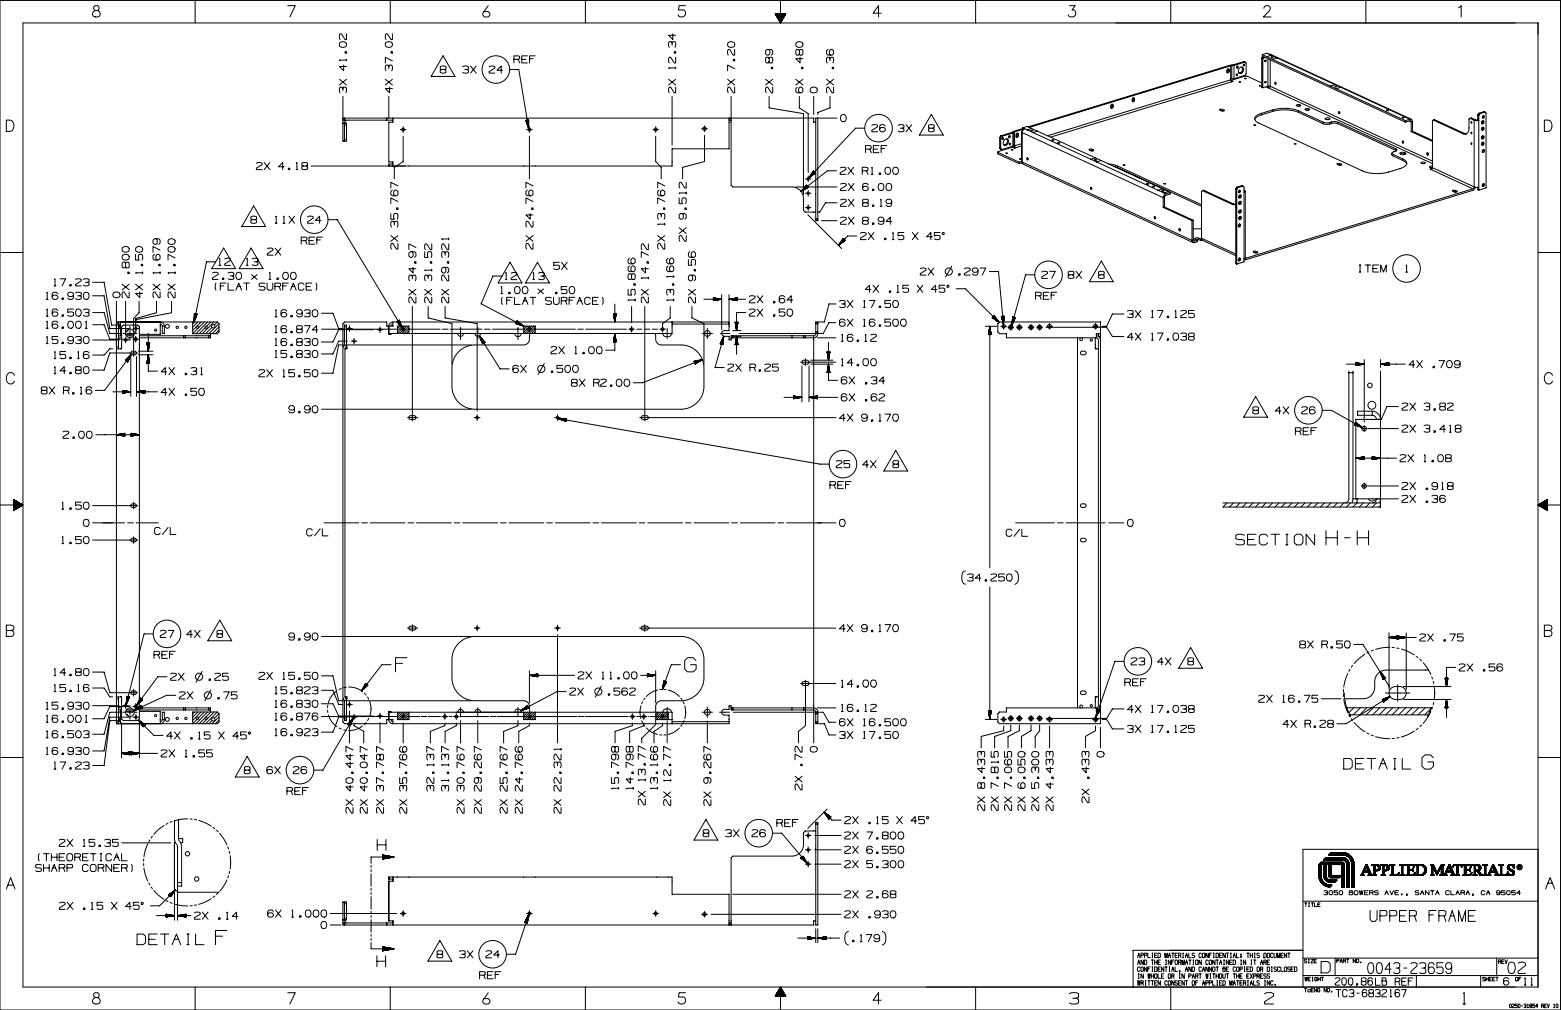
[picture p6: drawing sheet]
<svg xmlns="http://www.w3.org/2000/svg" width="864mm" height="559mm" viewBox="0 0 864 559" stroke-linecap="round" stroke-linejoin="round" font-family="sans-serif">
<g fill="none" stroke="#000" stroke-width=".55">
<path d="M0 0h863v559h-863zM13 13h838v533h-838zM53 6h-1a1.7 1.7 0 0 0-1 2 1.7 1.7 0 0 0 2 1h1a1.8 1.8 0 0 0 2-1 1.8 1.8 0 0 0-2-2h-2v-3h3v2l-1 1M108 0v13M159 3h4l-3 6M192 19v3h-1l-2-3h-1v1v2M216 0v13M217 19v3h-1l-2-3-1 1 1 2M270 3l-3 4v1l1 1h2l1-1v-1l-1-1h-2M324 0v13M372 19v3l-2-2h4M379 3h-3l-1 3h3a2.2 2.2 0 0 1 0 3 2.2 2.2 0 0 1-3-1"/>
<path d="M429 8h6l-3 5zM429 8l4 3-1 2M429 8l4 3-3-3h-1M429 8l3 4M429 8h1l3 3M429 8l4 3M429 8h1l3 2M429 9l2-1 2 2M430 9l2-1 2 2M430 9l2 3-2-3 1-1 2 2-2 2M430 10l2-2 2 1-3 3M430 8l3 2"/>
<path d="M431 11l1 1v1M431 8l-1 1M431 11l1 1M431 11l3-3-3 4M431 12l1 1M431 8l2 2-2-2-1 1M432 0v8l2 1M432 13h.1M432 8l2 1M433 8l1 1M433 11l-1 1M433 8l-3 2"/>
<path d="M434 9l-2-1-2 2M434 8l-3 3M434 9l-1-1-3 2M434 9l-1-1-3 2 2 2-2-2M434 9l-3 3M434 8h-1l1 1M435 8h-1l-3 3M435 8l-4 3M488 7h-5l3-4v6M540 0v13M592 3h3l-2 3a2.1 2.1 0 0 1 2 3 2.1 2.1 0 0 1-4-1M648 0v13"/>
<path d="M699 5l1-2h2l1 1-1 2-3 3h4M756 0v13M807 4l1-1v6M188 23a2.4 2.4 0 0 1 4 1v1a2 2 0 0 1-3 1 2 2 0 0 1-1-2zM190 36v3l-2-2h4M191 29h1h-1zM192 33h-4v1M192 33v1M214 23a2.4 2.4 0 0 1 3 1v1a2 2 0 0 1-2 1 2 2 0 0 1-2-2zM215 38l1-2h1v3M215 37v-1h-1v3M216 29h1h-1z"/>
<path d="M217 34l-4-2v3M244 38v-1h3v1l-3 1v1h3v-1l-1-1M245 31l7 11h-13zM256 37h3v1h-1M257 38l2 1v1h-3M260 37l3 3M263 37l-3 3M271 37h3v1l-3 2h3M278 39h-3l2-2v3M282 38h5l5 33M284 33l3-1v-1h-3v4M287 33v2"/>
<path d="M289 33h2M292 31h-3v4h3M293 32h2M296 31h-3v4M372 25v-2h1v3M372 24l-1-1h-1v3M373 29h1h-1zM374 38h-4M374 32v3h-1l-2-3h-1v3M374 37v1M403 23a2.4 2.4 0 0 1 3 1v1a2 2 0 0 1-2 1 2 2 0 0 1-1-2zM406 33v1z"/>
<path d="M406 38l-3-2v3M406 27v4l-2-4h-1v1v3M425 27l1 1v2l-1 1-1-1v-2v-1h3v1v2v1M426 32h1v3h-1l-1-3h-1v3h1l1-1M427 37v1zM441 23a2.4 2.4 0 0 1 3 1v1a2 2 0 0 1-2 1 2 2 0 0 1-2-2zM442 28l1-1h1v1v3h-1l-1-4h-1v4h1v-1M443 32v3l-3-3h4M443 37h1v1h-1zM458 27l-1 1v2l1 1h2l1-1v-2l-1-1-1 1v2l1 1M459 34l1-2h1v3M459 32h-1v3"/>
<path d="M460 37h1v1h-1zM679 38h.1M679 39v1M679 38l1 1M679 39h1M679 38v1M680 39l-1-1v2h1v-1M680 39h.1M681 36l-112 34M681 36v8M681 36h.1M683 36h-2"/>
<path d="M683 36v7M684 37h.1M686 38a1.6 1.6 0 0 1 2 0 1.6 1.6 0 0 1-1 2 1.6 1.6 0 0 1-2 0 1.6 1.6 0 0 1 1-2zM687 37a2.2 2.2 0 0 1-2 3M688 36h.1M689 34l-9 2-111 34M689 34v1v6v1l-6 1M689 34l-6 2M698 32h1M698 32v16l1 1M698 30l3-1 2 2M698 30l79 37"/>
<path d="M698 30v1l79 37M699 32v17M699 32h-1M700 33v1M700 32h-1M701 33v15M702 30l79 36M703 33v15M703 32h1zM703 31l77 35M703 31h-2M706 32l-2 1"/>
<path d="M188 44l4 3M190 50v-2h1v3M190 49l-1-1h-1v3M190 53v13h27M192 44l-4 3M213 44l4 3M215 53v13M216 48v3l-3-2h4M217 44l-4 3M370 44l4 3M372 53v27M374 48v3h-1l-2-3h-1v1v2"/>
<path d="M374 44l-4 3M403 44l3 3M404 53v13M406 48v3l-2-3h-1v1v2M406 44l-3 3M424 44l3 3M426 53v7l19 3v45M427 48v3l-2-3h-1v1v2M427 44l-3 3M440 44l4 3M441 48l-1 1v2h1h2h1v-2l-1-1-1 1v2h1M442 53v7l5 3v32"/>
<path d="M444 44l-4 3M449 49a2.4 2.4 0 0 1 3 0v1a2 2 0 0 1-2 1 2 2 0 0 1-2-2zM450 53v10M457 44l4 3M459 53v7l-7 2v1M461 48v3h-1l-2-3-1 1 1 2M461 44l-4 3M615 58h.1M615 59v1M615 58v1M615 58h1M615 59h1"/>
<path d="M616 58h-1v2l1-1M616 58v1M627 54h.1M627 55l-1 1M627 54v1M627 54l1 1M627 55h1M628 55l-1-1-1 2h1l1-1M628 55h.1M681 44v1M681 44l-101 31M681 44h.1"/>
<path d="M681 45h.1M681 45h1l-101 31M681 45l9-3 8 4M683 43l-2 1M684 41h.1M686 45h.1M689 43h1zM697 47h1zM700 45v1M700 48l92 43M701 48h2M701 48l-2 1"/>
<path d="M702 48l-1 1M703 48l-1 1M703 48l89 41M705 46h1v1zM706 46h.1M717 58a1.6 1.6 0 0 1 3 1h-2zM718 59h1M739 48h1zM739 47l-3 1M742 48l-3 1M4 66h2a3 3 0 0 1 2 4 3 3 0 0 1-2 3h-2zM190 65h260v3h1"/>
<path d="M190 68h1M190 66v12h1M191 68v10M191 68h1v10h-1M191 77h1M191 69h1M191 65v1M192 66l-1 1v1M214 65v1M217 65v3h-2v22h2v2M221 72h4M223 70v3"/>
<path d="M223 75v14l-5 4v6M291 67l1 4M291 67h.1M291 67v1M291 67l1 2M291 72h3M292 67v3M292 66v4M292 66v3M292 66v2M292 66v1M292 66h.1"/>
<path d="M292 66v5M292 66l-1 1M293 70v3M293 75v24M361 72h3M363 70v3M363 75v14l3 4v6M388 71h3M390 70v3M390 75v14l-12 4v6M403 65v17h-31v10h-200M403 66h1"/>
<path d="M404 65v37l1 1h33a6 6 0 0 1 7 7v6v1h6M452 65v57h-1v-57h12M465 64l2-1a2.2 2.2 0 0 1 1 2 2.2 2.2 0 0 1-1 2h-1a2.5 2.5 0 0 1-1-3zM478 71h-5l-26 27M482 69h3v1l-3 2v1h3M490 70l-1-1h-2v1v2v1h2l1-1-1-1h-2M497 69h3v2h-1M498 71h2v2h-3M501 69l3 4M504 69l-3 4M514 71v-2h3v2h-3v1v1h3v-2h-1M515 63l7 12h-13z"/>
<path d="M553 76h1M553 76v6M554 76v6M554 75l-1 1M554 75h.1M554 75v1M555 76l-1 1M556 77a1.6 1.6 0 0 1 2 1 1.6 1.6 0 0 1-1 2 1.6 1.6 0 0 1-2-1 1.6 1.6 0 0 1 1-2zM557 77a2.2 2.2 0 0 1-2 3M558 75v1M559 79l-1 1M560 74l-6 1"/>
<path d="M560 74v7M561 73l-1 1M561 73v7M561 73h.1M561 73v8M563 74h.1M563 75l-1 1M563 74v1M563 75h.1M563 74h-1v2h1v-1M565 73l1 17M565 80l-4 1"/>
<path d="M566 73v17M566 73l78 36M566 72l-1 1h1M566 71l79 36M566 71l2-1 79 36M566 71v1M566 72h.1M566 71l-12 4M566 72l-5 1M567 71l-1 2M570 72h1zM571 71l-3 1"/>
<path d="M574 73h-3M582 78h1zM585 79h1zM676 61h.1M676 60l-1 1h1h1M676 60l1 1M676 60v1M677 61h.1M694 69h1zM698 64h-2l-2 2M698 63a3 3 0 0 0-4 4l2 1 58 27a23 23 0 0 0 14 0l7-2a3 3 0 0 0 3-4l-2-1M698 63v1"/>
<path d="M704 62a23 23 0 0 1 14 0M704 61a23 23 0 0 1 14 0M704 62l-6 2M704 61l-6 2M704 61v1M716 80h1zM718 62l14 6M718 61l14 7M718 61v1M722 60a1.5 1.5 0 0 1 2 1h-1zM723 61h1M732 68l4 1"/>
<path d="M732 68h4M732 68h.1M733 65a1.6 1.6 0 0 1 3 1 1.6 1.6 0 0 1-3-1zM734 66h1M736 68v1M737 68h3M737 67l3 1M737 68l-1 1M737 67l-1 1M737 67v1M740 68l32 15M740 68l32 14"/>
<path d="M740 68h.1M741 62v1zM741 62h.1M767 61h1zM776 65h1zM776 78v1zM776 78l1 1M777 67v1M780 67h1M780 66l1 1v6M780 66l-3 1M781 67h-1l-3 1"/>
<path d="M781 67v6M781 73l11 5M781 73h.1M793 66l-1 1v26M793 66l16 8M793 66h1l16 8M810 74h1M810 74h-1M813 65v1l-1 7-1 1h-2M813 65l3 2M813 65l3 1M814 79v1z"/>
<path d="M814 73v1zM814 67v1zM816 67v36M816 66h2M816 66v1M818 66v1h-2M818 64h.1M818 64v2M818 64v41M818 63h1M818 63v1M819 63l-1 1"/>
<path d="M820 67v1M820 71h.1M820 75v1M820 79v1M821 64l-1 1M822 62v1v41l-4 1M822 62l-3 1M822 62l-4 1M854 66h2a3 3 0 0 1 3 4 3 3 0 0 1-3 3h-2zM142 90h3v1l-3 2v1h3M146 90l3 4M149 90l-3 4"/>
<path d="M157 92h-3l2-2v4M160 93v1zM164 94h1M164 90v4M168 92l-1-1v-1h3v1l-3 1v1l1 1 2-1v-1h-1M217 91h-2v1M446 99h3M447 97v4M449 96l1-1-2 2M449 97l2-2-3 3M450 95l1 1M450 95l-3 3"/>
<path d="M450 95h.1M450 95l-1 1M450 96h1h-1M451 95l-3 3M451 95l-1 2M451 96h.1M451 96l-4 2M463 94h-5l-15 12M465 93h3v1l-3 2h3M469 93l3 3M472 93l-3 3M477 94h3v-1h-3v3"/>
<path d="M479 82h3v-1h-3v3M479 94l1 2M481 82l1 2M482 96h1M482 93h1v3M483 82h3M486 81h-3v3h3M486 96h1h-1zM487 82h2M490 93h2a2.2 2.2 0 0 1 1 2 2.2 2.2 0 0 1-1 1h-1a2.5 2.5 0 0 1-1-3zM491 81h-4v3M494 93h2a2.2 2.2 0 0 1 1 2 2.2 2.2 0 0 1-1 1h-1a2.5 2.5 0 0 1-1-3z"/>
<path d="M552 84l12 6M552 84v1l12 6M553 82h1M553 82l1 1M554 82v1M556 85h1zM560 83h.1M560 81l-6 2M561 81v1M561 80l-1 1M561 82l-1-1-8 3M561 80h.1"/>
<path d="M561 81l1 1M564 90l1-1v1M564 90v1M564 88h1zM565 81l-4 1M565 90h1M565 90l-1 1M566 90v1l94 43M566 90l93 43M569 88h.1M603 83h1M604 83h-2h2h1"/>
<path d="M604 83h1M604 83v1M604 83h.1M605 83h.1M606 88l1 1zM606 87l-3 1M609 89l-2 1M613 91l5 1M616 92l2 1M618 93l47 21M618 92l47 21M618 92v1"/>
<path d="M621 91h1zM741 91h.1M741 90l-1 1h1h1M741 90l1 1M741 90v1M742 91h.1M770 85l1 1M771 86l5 3M771 85l5 3M771 85v1M772 83h1M772 82l1 1-3 2h1"/>
<path d="M772 82v1M775 85h2M776 89l2 2M776 88v1M777 84l-2 1a1.9 1.9 0 0 0 3 0M777 85h.1M777 84l1 1M777 84v1M778 85h.1M786 90a1.5 1.5 0 0 1 2 0h-1zM787 91h1M790 84v1v1l-1-1z"/>
<path d="M790 85h.1M792 94l23 10M792 93v1M792 93h-1M792 92h-1l1 1-1 1h1M792 93l24 10M821 83l-1 1M140 114l7 11h-13zM152 120h1v4M157 120v4M160 120l3 4M163 120l-3 4"/>
<path d="M170 120h3v1l-3 2v1h3M216 118v3h2v-2v-1h2v3M217 105l-1 1v2h1h2h1v-2l-1-1-1 1v2h1M219 115h1v1h-1zM220 111l-4-1v3M220 103l-4-2v3M292 105l-1 1v2h1h2h1v-2l-1-1-1 1v2M293 118v3l-2-2h4M294 115h1v1h-1zM295 111l-4-1v3M295 103l-4-2v3M365 105l-1 1v2h1h2h1v-2l-1-1-2 1v2h1"/>
<path d="M366 119l-1-1h-1v3M367 115h1v1h-1zM368 111l-4-1v3M368 103l-4-2v3M376 110v3h2l-1-3h1h1v3M377 118l1 1v2h-1h-1v-2l1-1h2l1 1v2h-1M379 115h1v1h-1zM380 107h-4M380 101v3h-1l-2-3h-1v1v2M380 106v1M440 103h23M445 105l2-2-2 2"/>
<path d="M446 107h3M446 115h3M446 102l1 2M446 102l-3 4M446 102h.1M446 103h.1M446 103h-1M446 103l-1 1M446 103l-2 2M447 103l-2 1M447 103l-3 2M447 103l-3 3"/>
<path d="M447 119l19 19M447 105v4M447 113v3M447 104h-1M447 104h.1M447 104l-4 2M463 112h-6l-4 5h-1M465 111h3l-3 2v1h3M465 102h3v1l-3 2h3M469 110l3 4M469 102l3 3M472 110l-3 4"/>
<path d="M472 102l-3 3M478 112h-1v-1h3v1l-3 1v1h1h2v-1v-1M480 102h-2h-1v3h1h2v-2h-2l-1 1M483 113v1zM483 105h.1M486 102h2a2.2 2.2 0 0 1 1 1 2.2 2.2 0 0 1-1 2h-1a2.5 2.5 0 0 1-1-3zM487 114h1M487 111v-1v4M491 102h1a2.2 2.2 0 0 1 1 1 2.2 2.2 0 0 1-1 2h-1a2.5 2.5 0 0 1 0-3zM493 112v1h-2l-1-1 1-2h2v1v2v1h-2l-1-1M604 104h.1M634 102h2z"/>
<path d="M637 103h2zM643 106h1zM643 104l-2 1M644 115l15 7M644 109v6M644 102h1zM644 115h.1M644 115l16 7M645 107l-1 2M646 106l-2 1M647 106v1l-3 2v6M647 106l-2 1"/>
<path d="M665 105v1v26M665 105l17 8M665 105h1l16 8M682 113h2h-2M682 113h.1M684 104v42M684 104v1M684 105v41M684 104h1M684 104h.1M685 104l-1 1M686 105l-1 1"/>
<path d="M686 108v1M686 112h.1M686 117h.1M688 103v42l-4 1M688 103l-3 1M688 103l-4 1M688 105h1M689 105v1h-1M689 105h-1M689 106v37h-1M804 106h1M805 105l-1 1h1h1"/>
<path d="M805 105l1 1M805 106h.1M805 105v1M806 106h.1M815 104l-126 39M816 103l-1 1M816 103l2 1M816 104l-1 1-127 39M818 104v1M821 102l-1 1M0 140h13M68 137a2.4 2.4 0 0 1 3 1 2 2 0 0 1-2 2 2 2 0 0 1-1-2z"/>
<path d="M75 137a2.4 2.4 0 0 1 4 1 2 2 0 0 1-2 2 2 2 0 0 1-2-2zM86 132l1 1v1l-1 1-1-1v-1v-1h3l1 1v1l-1 1M89 138l-4-2v4M93 137a2.4 2.4 0 0 1 4 1 2 2 0 0 1-2 2 2 2 0 0 1-2-2zM93 132a2.4 2.4 0 0 1 4 1v1a2 2 0 0 1-2 1 2 2 0 0 1-2-2zM124 137l6 12h-13zM139 137l7 12h-14zM140 122l-1-1v-1h3v1l-3 1v1l1 1 2-1v-1h-1M148 138h3l-3 2v1h3M152 137l3 4M152 124h1M155 137l-3 4"/>
<path d="M157 124h1M167 133h3v-1l-3-1v4M169 133l1 2M171 133h2M174 131h-3v4h3M175 133h2M178 122h-4l3-2v4M178 131h-3v4M181 122h6l36 59M216 130l4 3M218 124l1-2h1v4M218 123v-1h-1v4"/>
<path d="M220 135v3h-1l-2-3h-1l1 3M220 130l-4 3M228 139l1 1v2h-1h-2v-2l1-1h2l1 1v2h-1M230 137l-4-2v3M235 139v3h2v-2v-1h1v3M239 135v3h-1l-2-3h-1v1v2M248 135v3h-1l-2-3-1 1 1 2M248 132h-4l1 1M248 132v1M291 130l4 3M295 135v3h-1l-2-3h-1v3M295 122v4h-1l-2-4h-1v1v3"/>
<path d="M295 130l-4 3M359 135v3h-1l-2-3h-1v3M364 130l4 3M366 120v-2h1v3M368 135v3h-1l-2-3h-1v3M368 124h-4M368 130l-4 3M368 124v1M376 126l4 3M380 130v3l-1 1-2-4h-1v1v2M380 126l-4 3M382 139l-1 1v2h1h2h1v-2l-1-1-2 1v2h1"/>
<path d="M451 121h1M454 122h9M465 121h3l-3 2v1h3M467 132l1 1M467 132l-3 4M467 132h.1M467 132h-1M467 134v-1l-1 1M467 132l-1 1M467 132l-2 2M467 132l-3 3M467 133l-2 2"/>
<path d="M468 133h-1M468 133h.1M468 133l-4 3M469 120l3 4M472 120l-3 4M474 131h-5l-5 5M476 129h3v1l-3 2v1h3M478 122h-1v-1h3v1l-3 1v1h1h2v-1v-1M480 129l3 4M483 123v1zM483 129l-3 4M489 122l-1 1h-1l-1-1 1-2h1l1 1v2l-1 1h-1l-1-1"/>
<path d="M489 132h1v1h-1zM493 123h-3l3-3v4M494 133h1M494 129v4M500 129h-3v2l2-1 1 1v1h-3M505 129l3 4M508 129l-3 4M516 131h-3l2-2v4M520 129h-3v2l2-1 1 1v1h-3M521 129h1v1zM639 120h.1M652 127a.7 .7 0 0 1 1 0 .7 .7 0 0 1 0 1z"/>
<path d="M653 127h.1M659 122v11M660 122v11h1M660 122h-1M660 133h1M661 132l2 1M662 133v1h-2l-1-1M662 133h-1M663 132h-2l1 1M663 133h1M663 132h1M663 132v1"/>
<path d="M664 132v1M665 132v1l19 8M665 126l-5 1M665 132l19 9M665 132h-1M665 133h-1M686 124l-1 1M686 120v1M694 140h1M695 139h-2l2 1 1-1M695 140h.1M695 139h1"/>
<path d="M695 139v1M696 139v1M851 140h12M30 158h1M30 155v-1v4M33 154h3l-2 4M39 157v1zM42 155h3l-3 2v1h3M46 155h3v1h-1M47 156l2 1v1h-3M51 156h7l4 24h4M68 157l3 3"/>
<path d="M68 141a2.4 2.4 0 0 1 3 1v1a2 2 0 0 1-2 1 2 2 0 0 1-1-2zM69 146l1-1h1v1v2h-1l-1-3h-1v3h1v-1M71 151h.1M71 157l-3 3M75 141v3h2v-2v-1h2v3M75 157l4 3M78 146h1v1h-1zM79 151h-4M79 157l-4 3M79 150v1M85 157l4 3M85 141v1v1v1h3l1-1v-1l-1-1-2 1v1l1 1"/>
<path d="M88 146h1v1h-1zM89 151h-4M89 150v1M89 157l-4 3M93 157l4 3M96 146h1v1h-1zM97 151h-4M97 143l-4-2v3M97 157l-4 3M97 150v1M118 151h3v1l-3 2v1h3M119 145h-5l-7 33"/>
<path d="M119 157v4M121 147h1M121 143h1v4M122 158h2M123 154h1v1h-1zM124 143h3v1l-3 2v1h3M125 157h-3v4M126 151h3v1v1M126 157v4h3M127 153h2v1h-3M131 151h1a2.2 2.2 0 0 1 2 2 2.2 2.2 0 0 1-2 2 2.5 2.5 0 0 1-1-4zM131 159h2"/>
<path d="M135 157h3M136 147h1M136 157v4M136 143h1v4M139 152l3 3M139 143h4v1l-1 1M141 145h2v1h-3M142 152l-3 3M147 157h-4v1l4 1v1l-1 1-3-1M148 157v3l1 1h1l1-1v-3M149 155h1M149 151v4"/>
<path d="M152 159l3-1v-1h-3v4M153 154h1v1h-1zM154 159l1 2M156 158h2M157 151h1a2.2 2.2 0 0 1 2 2 2.2 2.2 0 0 1-2 2 2.5 2.5 0 0 1-1-4zM160 157h-4v4M161 151h2a2.2 2.2 0 0 1 1 2 2.2 2.2 0 0 1-1 2h-1a2.5 2.5 0 0 1-1-4zM162 159h1M168 157h-1h-1h-1v3l1 1h1l1-1M169 159h3M173 157h-4v4h4M175 157v4"/>
<path d="M228 154l1-2h1v3M228 153v-1h-1v3M229 148v3l-3-2h4M229 145h1v1h-1zM237 154v-2h1v3M237 153v-1h-2v3M238 145h1v1h-1zM239 149h-4v1M239 149v1M246 148l1 1v1l-1 1-2-1v-1l1-1h2l1 1v1l-1 1M246 141l1-2h1v3M246 140v-1h-1v3"/>
<path d="M247 145h1v1h-1zM248 152v3h-1l-2-3-1 1 1 2M277 159h1v3M278 153h-5l-7 15 24 12M280 155h1M280 151v4M282 145l7 12h-13zM283 151h3v1l-3 2v1h3M285 159h2a2.2 2.2 0 0 1 1 2 2.2 2.2 0 0 1-1 1h-1a2.5 2.5 0 0 1-1-3zM289 159h2a2.2 2.2 0 0 1 1 2 2.2 2.2 0 0 1-1 1h-1a2.5 2.5 0 0 1-1-3zM295 155h1M295 151v4"/>
<path d="M297 145l7 12h-13zM298 160l3 2M298 151h3v1l-1 1M299 153h2v1h-3M301 160l-3 2M309 145h-3v2h3v2h-3M311 145l3 4M314 159h-4v1h3l1 1v1h-4M314 145l-3 4M315 159h2a2.2 2.2 0 0 1 1 2 2.2 2.2 0 0 1-1 1h-1a2.5 2.5 0 0 1-1-3zM348 147l-1 1v2h1h3v-2v-1l-2 1v2h1M348 143l-1 1v1l1 1h3v-1v-1v-1l-2 1v1l1 1"/>
<path d="M349 152l1-1h1v1v3h-1l-1-4h-1v4h1v-1M351 157v1zM357 148v3l-2-2h4M358 145h1v1h-1zM359 154h-4M359 141l-4-2v3M359 153v1M370 147l-1 1v2h1h2h1v-2l-1-1-2 1v2h1M370 143l-1 1v1l1 1h2l1-1v-1l-1-1-2 1v1l1 1M372 157h1v1h-1zM373 153h-4M373 153v1"/>
<path d="M381 144v3h2l-1-3h1h1v3M382 152l1 1v2h-1h-1v-2l1-1h2l1 1v2h-1M384 149h1v1h-1zM483 158l3 4M486 158l-3 4M496 158h1v4M503 158h-4v2l3-1 1 1v1h-4M507 158l4 4M509 149h3l-3 2v1h3M511 158l-4 4M513 148l4 4M517 148l-4 4"/>
<path d="M523 158h-3v2l2-1 1 1v1h-3M524 158h1v1h-1zM527 147l-4 6M529 160h5l19 18M530 151h1v1h-1zM534 149h3l-3 2v1h3M541 150l-1 1h-1l-1-1 1-2h1l1 1v2l-1 1h-1l-1-1M542 148h3l-2 4M547 150h5l3 30M572 152h-5l-7 28M576 150h4v1l-4 2v1h4M581 150h3l-2 4"/>
<path d="M592 152h-1v-2h3v2h-3v2h1h2v-2h-1M595 150l3 4M598 150l-3 4M608 152v-2h3v2h-3v2h3v-2h-1M609 144l7 12h-13zM686 143l-1 1M689 143h.1M752 147h1M752 151h1M752 147v4M755 147h3M757 147v4"/>
<path d="M759 149h3M763 147h-4v4h4M764 151v-4l1 4 2-4v4M778 151h1M778 147v4M26 166h1M26 175h1M26 178v4M26 162v4M26 171v4M32 179l-1-1h-1l-1 1v2l1 1h1l1-1-1-2h-1l-1 1M32 163l-1-1h-1l-1 1v2l1 1h1l1-1-1-2h-1l-1 1"/>
<path d="M32 172l-1-1h-1l-1 1v2l1 1h1l1-1-1-1h-1h-1M34 165h1v1h-1zM34 174h1v1h-1zM38 178h1a2.2 2.2 0 0 1 2 2 2.2 2.2 0 0 1-2 2 2.5 2.5 0 0 1-1-4zM41 163l-1 1h-2l-1-1 1-1h2l1 1v2l-1 1h-2v-1M41 171h-4v2h3h1v2h-4M42 162h3v1l-1 1M42 178h2a2.2 2.2 0 0 1 1 2 2.2 2.2 0 0 1-1 2h-1a2.5 2.5 0 0 1-1-4zM42 171h2a2.2 2.2 0 0 1 1 2 2.2 2.2 0 0 1-1 2h-1a2.5 2.5 0 0 1-1-4zM43 164h2v1h-3M46 171h3v2h-1M47 162h1a2.2 2.2 0 0 1 1 2 2.2 2.2 0 0 1-1 2h-1a2.5 2.5 0 0 1 0-4z"/>
<path d="M47 173h2v2h-3M47 178h1v4M51 164h7l3 18h11M51 173h7l3 11h5M51 180h7l3 8h10M63 162a2.4 2.4 0 0 1 3 1v1a2 2 0 0 1-2 1 2 2 0 0 1-2-2zM64 167v233h56l1-1v-4M64 179h2M66 178h1v7M66 178v15M67 179l-1 1M67 180a1.1 1.1 0 0 0-1 1 1.1 1.1 0 0 0 1 1"/>
<path d="M69 167v18M71 162v3l-2-3h-1v3M77 167v6l-3 3v17M77 162v3l-2-3h4M87 167v6l-12 3v8M89 162v3h-1l-2-3h-1v3M89 179l1 1M95 167v6l-20 4v1M97 162v3h-1l-2-3h-1v3M107 178v7M107 175l1-1-1 2M108 174h1"/>
<path d="M108 174l-1 4M108 174h.1M108 178l-1 1M108 174l-1 3M108 174v4M109 174l-1 2M109 174l-1 1M109 174h.1M109 174l-2 4M109 178l-2 3M111 178l-4 5M113 178l-3 3"/>
<path d="M115 178l-7 7M117 178l-3 3M118 178l-6 7M120 178h-56M120 178l1 1M120 178l-1 2M121 179l-5 6M121 179v5l-1 1h-13M131 161l1-4 2 4M152 175h1M152 172l1-1v4M159 172l-1-1h-2l-1 1v3h1h2h1l-1-2h-2l-1 1"/>
<path d="M161 161l1-4 2 4M161 175h1h-1zM167 173l-1 1h-1l-1-1 1-2h1l1 1v3h-1h-1h-1M168 172h4v1h-1M170 173l2 1v1h-4M173 172l2-1a2.2 2.2 0 0 1 1 2 2.2 2.2 0 0 1-1 2h-1a2.5 2.5 0 0 1-1-3zM178 173h6l3 9h3M217 179l-1 1M217 178h-1l-1 2v5h1M217 178v2h-3v-2h-23l-1 1v13M217 178h186M220 178l3 3"/>
<path d="M220 178h.1M220 178v1M220 178l1 1M220 178l1 2M220 178l2 3M221 177v1M221 177h.1M221 177l2 4M221 177l-1 1M222 179l-1-2 1 3M226 160l4 3M228 170v59"/>
<path d="M230 164v4h-1l-2-4-1 1 1 3M230 160l-4 3M235 160l4 3M237 170v6l13 3v23M239 164v4h-1l-2-4h-1v1v3M239 160l-4 3M244 160l4 3M246 170v6l18 3v48M248 164v4h-1l-2-4-1 1 1 3M248 160l-4 3M277 162h1M278 165v3"/>
<path d="M280 166h2M281 162h1h-1zM283 165h-3v3M285 165v3h3M285 179l5 1M285 179h.1M285 179h1M286 179l2 1M286 178l3 2M286 178l2 1M286 179h-1l2 1M286 178h.1"/>
<path d="M286 178l4 2M286 178l-1 1M287 178h-1h1M289 168l2-3 1 3M290 166h1M293 165h3M295 165v3M305 165h-3v1l3 1v1h-1h-2M306 165v3h1h2v-3M307 162h1h-1zM311 166h3v-1h-3v3M313 166l1 2"/>
<path d="M315 166h2M318 165h-3v3M319 168l2-3 1 3M320 166h2M327 165h-1h-2h-1v3h1h2h1M328 166h2M331 165h-3v3h3M333 165h1l-1 3M339 174h2M339 174l1 4M339 174h.1M340 174v1"/>
<path d="M340 174v3M340 174v4M340 168v10M341 174v2M341 174v1M341 174h.1M341 174l-1 4M347 160v3h2v-2v-1h2v3M349 170v9M351 166h-4h1M351 165v1M355 160l4 3"/>
<path d="M357 170v59M359 164v4h-1l-2-4h-1v1v3M359 160l-4 3M371 162v-2h1v3M371 161l-1-1h-1v3M371 170v6l-4 3v5M372 178v7h-157M372 179h31M373 166h-4M373 165v1M381 160l4 3M383 170v6l6 3v23"/>
<path d="M385 164v4h-1l-2-4h-1v1v3M385 160l-4 3M389 166h10M395 166h.1M395 165l4 1M395 165v1M395 165h.1M395 165h1M395 165h2M395 165h4M396 166h-1M397 166h-2"/>
<path d="M398 166h-3M399 163v19M399 166h-4M403 179v4h-2a1.6 1.6 0 0 0-2 2 1.6 1.6 0 0 0 2 1h2v2h1v-1M403 163v16M403 166h10M403 166h5M404 165h4M404 166h4M405 165h3M405 166h3M406 165h2"/>
<path d="M407 166h1M407 178h1M407 178v5M407 178v1M407 178v2M407 178v4M408 165h.1M408 178v5M408 166h.1M408 178v3M408 165v1M408 165l-5 1"/>
<path d="M408 178v2M408 178v1M408 178l-1 5M413 173h-6v10M415 171h3v1l-3 2v1h3M415 164h3v1l-3 2v1h3M419 171l3 4M419 164l3 4M422 171l-3 4M422 164l-3 4M428 174h1v1h-1zM428 167h1v1h-1z"/>
<path d="M434 171h-3v2h2h1v2h-3M434 164h-1h-1h-1v3l1 1h1l1-1-1-2h-1l-1 1M436 171h1a2.2 2.2 0 0 1 2 2 2.2 2.2 0 0 1-2 2 2.5 2.5 0 0 1-1-4zM439 166h-4l3-2v4M451 179h1M462 168h-3l-3 10h-3M462 179h-3l-4 6h-46M464 167h4v1h-1M466 168l2 1v1h-4M468 177h-1h-2h-1v3h1h2h1l-1-2h-2l-1 1M469 166l3 4M469 177l3 3"/>
<path d="M472 166l-3 4M472 177l-3 3M478 170h1M478 167v-1v4M478 177v3M481 166h3l-2 4M482 160h-3l2-2v4M484 177h-1h-1h-1v3h1h1h1l-1-2h-1l-1 1M486 169h1v1h-1zM486 180h1h-1zM492 161h1v1h-1zM493 166h-3v2h2h1v2h-3"/>
<path d="M493 177h-3v2l2-1 1 1v1h-3M494 167l2-1a2.2 2.2 0 0 1 1 2 2.2 2.2 0 0 1-1 2h-1a2.5 2.5 0 0 1-1-3zM494 177h2a2.2 2.2 0 0 1 1 2 2.2 2.2 0 0 1-1 1h-1a2.5 2.5 0 0 1-1-3zM496 162h1M499 177h1a2.2 2.2 0 0 1 1 2 2.2 2.2 0 0 1-1 1h-1a2.5 2.5 0 0 1 0-3zM518 160h-3l3-2v4M549 176l4 2M549 176h.1M549 176h1M549 176l1 1M549 175l3 3M550 175l2 3"/>
<path d="M550 175l1 2M550 175l1 1M550 175h.1M550 175l3 3M550 175l-1 1M551 177l-2-2 2 2M554 175l1 5M554 175h.1M554 175v1M554 176v-1l1 2M554 175l1 3M555 175v4"/>
<path d="M555 175v3M555 175v2M555 179v3M555 175v1M556 175h.1M556 175l-1 5M556 175h-2M559 180v3M560 175l2 1M560 175v5M560 175h.1M560 175v1"/>
<path d="M560 175v2M561 175l-1 3M561 176l-1 2M561 176l-1 3M561 176v2M562 176l-1 1M562 176h-1M562 176h.1M562 176l-2 4M564 180v3M570 180v3M573 164l3-1v-1h-3v4"/>
<path d="M575 180v3M575 164l1 2M577 164h3M580 162h-3v4h3M581 179v3M582 163h1M585 162h-3v4M606 179v3M607 180v2M622 174h-7l-3 7h-2M624 172h3v1l-1 1M625 174h2v1h-3"/>
<path d="M628 172l3 4M631 172l-3 4M637 176h1M637 172h1v4M640 172h3l-2 4M646 175h1v1h-1zM650 176h1M650 172v4M653 172h3v1l-3 2v1h3M661 172h-3v2l2-1 1 1v1h-3M26 190h1M26 182h1"/>
<path d="M26 187v-1v4M30 198h1M30 195v-1v4M32 186h-3v2h2h1v2h-3M34 189h1v1h-1zM34 181h1v1h-1zM36 194h-3v2h3v2h-3M39 198h.1M41 188l-1 1h-2l-1-1 1-2h2l1 1v2l-1 1h-2v-1M42 187h3v1h-1M43 198h1M43 188l2 1v1h-3"/>
<path d="M43 195v-1v4M47 187l1-1a2.2 2.2 0 0 1 1 2 2.2 2.2 0 0 1-1 2h-1a2.5 2.5 0 0 1 0-3zM47 182h1M49 195l-1-1h-1l-1 1v3h1h1h1l-1-2h-1l-1 1M51 188h15M62 193h-1l-3 3h-7M64 193h3M64 192h2M66 185h1M67 186h-1M67 185v1M67 185h.1"/>
<path d="M67 186h.1M67 193v-12l1-1h8l1 1v217l-1 1h-8l-1-1v-12M67 193h.1M67 187h-1v1M68 188h3M68 184h2M69 199l2 1M69 199h.1M69 187v3M70 185h4M70 199h-1M70 186h4"/>
<path d="M70 198v1M70 184h3M71 198l-1 1M71 182v1h-1M71 199v1M71 198l-1 2M71 199l-1 1 1-1M72 195h4M72 197l-2 3M72 181v1M72 183v3M72 187v1"/>
<path d="M72 195h-11l-3 10h-7M72 197l-2 3 2-3M72 197v22M73 195l2-1a1 1 0 0 1 1 1 1 1 0 0 1-1 1h-2zM73 196l-15 20h-5M73 196l-4 3M73 196l-2 4M73 196l-3 4M73 188h4M74 182h3M74 193v4M74 184h2"/>
<path d="M75 187h.1M75 186v3M75 180v3M76 197v22M77 194h8M77 196h8M77 187h26M77 186h26M81 190h2M81 190l1 4M81 190h.1M81 190v1"/>
<path d="M81 200v1M82 190v2M82 198v3M82 190v3M82 197v4M82 196v9h5M82 184v10M82 196l-1 5M82 196l1 5M82 190v4M83 199v2M83 190v1"/>
<path d="M83 190h.1M83 190l-1 4M90 180v5h1v-5M90 180h1M91 180a1.6 1.6 0 0 0-1-1 1.6 1.6 0 0 0-1 0v6h-12M102 186v1M103 186h13M103 186v1M110 182l-3 3M113 181l-3 4M115 186v1M116 186v1h-13"/>
<path d="M116 185v1M117 181l-3 4M121 183l-2 2M121 181l-4 4M152 191h1M152 198h1M152 184h1M152 188l1-1v4M152 194h1v4M152 181l1-1v4M159 188l-1-1h-2l-1 1v2l1 1h2l1-1-1-1h-2l-1 1M159 194h-4v2l3-1 1 1v1h-4"/>
<path d="M159 181l-1-1h-2l-1 1v2l1 1h2l1-1-1-1h-2l-1 1M161 190h1v1h-1zM161 197h1v1h-1zM161 183h1v1h-1zM165 189h-1v-1h3v1l-3 1v1h1h2v-1l-1-1M165 196l-1-1v-1h3v1l-3 1v1l1 1 2-1v-1h-1M165 182h-1v-1h3v1l-3 1v1h1h2v-1l-1-1M168 188h4v1h-1M168 194h4v1l-1 1M168 180h4l-2 4M170 189l2 1v1h-4M170 196h2v1h-4"/>
<path d="M173 188l2-1a2.2 2.2 0 0 1 1 2 2.2 2.2 0 0 1-1 2h-1a2.5 2.5 0 0 1-1-3zM173 194h2a2.2 2.2 0 0 1 1 2 2.2 2.2 0 0 1-1 2h-1a2.5 2.5 0 0 1-1-4zM176 183h-3l2-3v4M178 182h41M191 181h1M191 193l1-2v-11h-1v11l-1 2v193l1 2v11h1v-11l-1-2M191 193v193M191 192h1v1h-1M192 182h3M192 189h-5l-3 7h-6M193 180v3M194 189h3"/>
<path d="M196 187v3M207 182h-20l-3 7h-6M209 182h3M210 181v3M220 185v-5h6v5M221 180l-1 2M221 182h4M222 182l-2 2M223 180l-3 3M223 183l-2 2M223 181v3M224 180l-1 1"/>
<path d="M225 180l-1 2M226 182h17M226 184v1M226 183l-1 2M226 182l-2 3M226 181l-4 4M245 182h3M249 182h18M253 185a1.6 1.6 0 0 0 2 1 1.6 1.6 0 0 0 1-1M255 181v2M255 183v3M255 186v2"/>
<path d="M261 191h-74l-3 15h-6M263 185a1.6 1.6 0 0 0 1 1 1.6 1.6 0 0 0 2-1M264 181v2M264 183v3M264 186v2M265 186l12 18h5M265 186l2 4M265 186l3 3M265 186l3 4-2-3M266 187l1 3M266 188l1 2M267 189v1"/>
<path d="M267 188l1 1M267 190h.1M268 189h.1M268 182h3M268 189l-1 1M272 182h18M285 185a1.8 1.8 0 0 0 2 1 1.8 1.8 0 0 0 1-1M287 181v2M287 183v3M287 186v2M290 180h6v5M290 180v5"/>
<path d="M290 180v1M291 182h3M292 180l-2 2M292 182l-2 3M293 181v3M293 180l-3 4M293 183l-2 2M293 185a5 5 0 0 1-2 6h-28a13 13 0 0 0-13 13v10a13 13 0 0 0 13 12h114a13 13 0 0 0 12-12v-10a13 13 0 0 0-12-13h-11a4 4 0 0 1-3-5l-1-1M294 180l-1 1M296 180l-2 2M296 182h22M296 184l-1 1"/>
<path d="M296 182l-2 3M296 181l-3 4M305 192h3v1l-3 2v1h3M309 192l3 4M312 192l-3 4M318 196h1M318 192h1v4M320 182h3M322 195h1v1h-1zM324 182h23M326 192h2a2.2 2.2 0 0 1 1 2 2.2 2.2 0 0 1-1 2h-1a2.5 2.5 0 0 1-1-4zM330 192h2a2.2 2.2 0 0 1 1 2 2.2 2.2 0 0 1-1 2h-1a2.5 2.5 0 0 1-1-4z"/>
<path d="M339 189h2M339 188v1M340 187v2M340 186v3M340 185v4M340 185v9h-5M340 185l-1 4M340 185l1 4M341 187v2M341 188v1M341 189h.1M348 182h3"/>
<path d="M349 183h1M349 181v3M352 182h3M356 182h4M361 182h3M365 182h3M367 185a2.5 2.5 0 0 0 2 1 2.5 2.5 0 0 0 2-1M369 183v3M369 182v1M369 186v1M384 200l1 1M384 200h.1"/>
<path d="M385 200h-1M386 200h-2M386 199l-2 1h2M387 199l-3 1 3-1M388 200l-4 1M388 199l-4 2M388 185h1M389 199l-34 13h-5M389 199l-5 1M389 199l-4 2M389 199l-5 2M390 185h3"/>
<path d="M391 182v1M391 183v3M391 186v1M393 185h1M398 190l2 1M398 190h.1M399 185h5M399 190h.1M399 189v1M400 188l-1 2M400 191h.1M400 190v1"/>
<path d="M400 189v2M400 187l-1 3M400 188v3M400 187l-1 3 1-3M400 186l-4 17h5M400 186l-2 4M400 186v5M404 187h34M405 186h5M405 183h5M405 186v1M407 191h1"/>
<path d="M407 190v1M407 189v2M407 187v4M407 186v10M407 186v5M407 186l1 5M408 186v5M408 188v3M408 189v2M408 190v1M438 187h7M438 186h7"/>
<path d="M438 186h-34v1M438 186v1M444 199h3a1.1 1.1 0 0 1 1 1 1.1 1.1 0 0 1-1 1h-2a1.1 1.1 0 0 1-1 0 1.1 1.1 0 0 1 0-2zM445 187h5M445 186h5M445 186v1M446 199v3M449 199h12M450 186l1-1v-7h1v7l-1 2h-1M450 187v205M450 186v1M451 184h1"/>
<path d="M452 187h10M458 195h.1M458 195h1M458 195v4M458 195v2M458 195v3M458 189v10M459 195v3M459 195v2M459 195v1M459 195h.1M459 195l-1 4"/>
<path d="M466 189h.1M466 185v4M466 199v-1v4M472 186l-1-1h-2v1v2v1h2l1-1-1-1h-2M474 188h1v1h-1zM478 180h1M478 199l1-1a2.2 2.2 0 0 1 2 2 2.2 2.2 0 0 1-2 2 2.5 2.5 0 0 1-1-3zM478 189h1M479 185v4M482 185h3v1l-3 2v1h3M482 199l2-1a2.2 2.2 0 0 1 1 2 2.2 2.2 0 0 1-1 2h-1a2.5 2.5 0 0 1-1-3zM545 181h7"/>
<path d="M547 185h1M547 185h.1M547 184v1M547 182v3M547 181v4M548 181v133M548 181l-1 4M548 181v4M548 182v3M548 184v1M548 185h.1M554 181h3"/>
<path d="M558 181h3M562 181h4M569 181h3M574 181h3M579 181h33l3 5h7M579 181h3M596 187v205M598 187a.8 .8 0 0 0-1 1 1 1 0 0 0 2 0 .8 .8 0 0 0-1-1M598 195l2-1a1 1 0 0 1 1 1 1 1 0 0 1-1 1h-2zM604 181h4M606 193h2M606 187v6"/>
<path d="M606 193h.1M607 187l1 1v203l-1 1M607 186h1l1 2M608 185v1M608 186h1M609 185h-2v2M609 185v-7h-56l-1 1v5l1 1h4v2h50M609 185v1M609 186v206M627 187h-3l2-3v4M628 184l3 4M631 184l-3 4"/>
<path d="M637 188h1M637 185l1-1v4M640 184h3l-2 4M646 187h1v1h-1zM649 185l2-1a2.2 2.2 0 0 1 1 2 2.2 2.2 0 0 1-1 2h-1a2.5 2.5 0 0 1-1-3zM653 185h3v1M654 186l2 1v1h-3M658 186v-1h3v1l-3 1v1h3v-1l-1-1M755 199v35M764 199v4M784 200l3 3M787 200l-3 3"/>
<path d="M796 200h3l-2 3M801 200h1a2.2 2.2 0 0 1 1 1 2.2 2.2 0 0 1-1 2h-1a2.5 2.5 0 0 1 0-3zM8 208a2.3 2.3 0 0 0-3-2 2.3 2.3 0 0 0-1 3v1a2.3 2.3 0 0 0 1 2 2.3 2.3 0 0 0 3-1M24 216h-1v-2h3v2h-3v2h1h2v-2h-1M27 214l3 4M30 207h1M30 203v4M30 214l-3 4M35 216h3v-2h-3v4M36 205h-3l3-2v4M37 216l1 2M39 206v1z"/>
<path d="M40 217h1v1h-1zM43 205l-1-1v-1h3v1l-3 1v1l1 1 2-1v-1h-1M44 218h1M45 214v4M47 203h1a2.2 2.2 0 0 1 1 2 2.2 2.2 0 0 1-1 2h-1a2.5 2.5 0 0 1 0-4zM51 215l-1-1h-2v1v2v1h2l1-1-1-1h-2M62 217h10M68 216h.1M68 216l4 1M68 216v2M68 216h1M68 216h3"/>
<path d="M68 217h4M68 218h.1M69 217h-1M70 217h-2M71 200h.1M71 217h-3M72 217l-4 1M76 217h11M76 217l4 1M76 217h4M77 216h3M78 217h2"/>
<path d="M79 216h1M79 217h1M80 216h.1M80 218h.1M80 216v2M80 216l-4 1M81 201h2M81 201h.1M83 200v1M92 206h-3l2-3v4M92 217h-3l2-2v4M93 203l4 4"/>
<path d="M93 215l4 4M97 203l-4 4M97 215l-4 4M102 207h1h-1zM102 218h1v1h-1zM106 204h3v1h-1M107 205l2 1v1h-3M109 215h-3v2l2-1 1 1v1h-3M110 215h2a2.2 2.2 0 0 1 1 2 2.2 2.2 0 0 1-1 2h-1a2.5 2.5 0 0 1-1-4zM111 207h1M111 204l1-1v4M143 205h3v1l-3 2h3"/>
<path d="M148 205l3 3M151 205l-3 3M157 208h1M157 205v3M163 205h-3v1h2l1 1v1h-3M165 208h1h-1zM172 205h-4v1h3l1 1v1h-4M173 205h2a2.2 2.2 0 0 1 1 2 2.2 2.2 0 0 1-1 1h-1a2.5 2.5 0 0 1-1-3zM287 203l-1-1h-2v1v2v1h2l1-1-1-1h-2M288 202l3 4M291 202l-3 4M301 201l-3 6"/>
<path d="M305 205h1v1h-1zM311 202h-3v2h3v2h-3M313 203l1-1a2.2 2.2 0 0 1 2 2 2.2 2.2 0 0 1-2 2 2.5 2.5 0 0 1-1-3zM317 212l-1-1v-1h3v1l-3 1v1l1 1 2-1v-1M317 203l2-1a2.2 2.2 0 0 1 1 2 2.2 2.2 0 0 1-1 2h-1a2.5 2.5 0 0 1-1-3zM321 210l3 4M324 210l-3 4M328 212l4-1v-1h-4v4M331 212l1 2M332 210h3v1l-3 2v1h3M338 213h1v1h-1zM341 210h2a2.2 2.2 0 0 1 1 2 2.2 2.2 0 0 1-1 2h-1a2.5 2.5 0 0 1-1-4z"/>
<path d="M346 210h1a2.2 2.2 0 0 1 1 2 2.2 2.2 0 0 1-1 2h-1a2.5 2.5 0 0 1 0-4zM385 201h.1M386 201h-1M386 200l-1 1M386 200l-2 1M403 202h3v1l-3 2h3M407 201l3 4M410 201l-3 4M415 203h3v-1l-3-1v4M417 203l1 2M420 205h1h-1zM423 202h3v1l-3 2h3"/>
<path d="M431 201h-4v2h3h1v2h-4M434 220h10M439 219h1M439 219h3M439 220h4M439 219h.1M439 219l5 1M439 219v2M443 200h5M443 220h-4M444 202v20M444 220l-5 1"/>
<path d="M448 220h15M448 220l4 1M448 202v20M448 200h14M448 220h4M449 220h3M449 201h12M450 219h2M451 219h1M452 219h.1M452 219v2M452 219l-4 1"/>
<path d="M458 206h1M458 205v1M458 204v2M458 203v3M458 202v4M458 201v9h5M458 201v5M458 201l1 5M459 202v4M459 204v2M459 205v1M459 206h.1"/>
<path d="M466 202h.1M469 209l-1-1h-2l-1 1v3h1h2h1l-1-2h-2l-1 1M469 219l-1-1h-2l-1 1v2l1 1h2l1-1-1-2h-2l-1 1M470 208l3 4M470 218l3 4M472 201h-3l2-3v4M473 208l-3 4M473 218l-3 4M474 202h1h-1zM479 212h1h-1zM482 209h3v1h-1M483 210l2 1v1h-3"/>
<path d="M485 219l-1-1h-1l-1 1v2l1 1h1l1-1-1-2h-1l-1 1M486 218h3v1l-3 2v1h3M489 211h-3l3-3v4M695 219l6 12h-13zM745 201h10M746 205v71v2h-2M746 206h3M749 205v71M750 201h1M750 201h2M750 201h4M750 201h5"/>
<path d="M750 201v1M751 202h-1M752 202h-2M753 202h-3M754 202h-4M755 201l-5 1M764 205v76h-87l2-3M764 201h13M764 201l4 1M764 202h4M765 201h3M765 202h3"/>
<path d="M766 201h2M766 202h2M767 201h1M768 202h.1M768 201v1M768 201h-4M783 202h-4l3-2v3M793 203h1h-1zM808 201l-1 1h-2v-1v-1h2h1v3h-1h-2M859 208a2.3 2.3 0 0 0-3-2 2.3 2.3 0 0 0-2 3v1a2.3 2.3 0 0 0 2 2 2.3 2.3 0 0 0 3-1M35 239h3v1l-3 2v1h3M44 239h1a2.2 2.2 0 0 1 2 2 2.2 2.2 0 0 1-2 2 2.5 2.5 0 0 1-1-4z"/>
<path d="M48 239h2a2.2 2.2 0 0 1 1 2 2.2 2.2 0 0 1-1 2h-1a2.5 2.5 0 0 1-1-4zM68 240h1M69 240l-5 1h5M69 240v1M73 240v1M73 240l4 1M73 240h.1M73 240h1M163 226l-1 1h-1l-1-1 1-2h1l1 1v3h-1h-1h-1M165 228h1h-1zM172 226l-1 1h-2l-1-1 1-2h2l1 1v3h-1h-2h-1M173 225l2-1a2.2 2.2 0 0 1 1 2 2.2 2.2 0 0 1-1 2h-1a2.5 2.5 0 0 1-1-3z"/>
<path d="M178 226h83M225 231h6M227 230h2a1.1 1.1 0 0 1 1 1 1.1 1.1 0 0 1-1 1h-2a1.1 1.1 0 0 1-1-1 1.1 1.1 0 0 1 1-1zM228 229v4M262 231h4M264 229v4M307 231h3M308 229v4M309 232l145 25h5M309 232l4 1M309 232h4M309 232h4h-3"/>
<path d="M310 232l3 1M311 232l2 1M312 232h1M312 233h1M313 232h.1M313 233h.1M313 232v1M354 231h5M355 230h3a1.1 1.1 0 0 1 1 1 1.1 1.1 0 0 1-1 1h-3zM357 229v4M359 231h103M440 221h-1"/>
<path d="M441 220h-2M442 220h-3M450 220h2M452 221h.1M468 231h-4l3-2v4M469 229l3 4M472 229l-3 4M479 221h1v1h-1zM480 231h-1h-2v-2h2l1 1v2l-1 1h-2v-1M482 232h1v1h-1zM486 233h1M487 229v4"/>
<path d="M490 229h3l-2 4M494 229h2a2.2 2.2 0 0 1 1 2 2.2 2.2 0 0 1-1 2h-1a2.5 2.5 0 0 1-1-4zM694 227h-1v-2h3v2h-3v2h1h2v-2h-1M709 227h-3l2-2v4M710 225l3 4M713 225l-3 4M717 239l3-1v-1h-3v4M719 239l1 2M720 225h3v1l-3 2v1h3M721 239h2M724 237h-3v4h3M725 238h2"/>
<path d="M728 226l-1-1h-2l-1 1v2l1 1h2l1-1-1-1h-2h-1M728 237h-3v4M731 227h6l17 10M749 235l5 2M749 235h1M749 235l2 1M750 235l2 1M750 234l3 2M750 234l2 1M750 234h.1M750 234l4 3M750 234l-1 1"/>
<path d="M751 234h-1h1M753 237h3M755 236v3M757 237h17M759 228a4 4 0 0 1 5 4h-14v44M759 230h2v2M759 228h-8v2h8M759 228v2M774 225h-7l-3 7h-3M776 236h3l-3 2v1h3M776 223h3v1l-3 2v1h3M780 235l3 4"/>
<path d="M780 223l3 4M783 235l-3 4M783 223l-3 4M788 236h3v1h-1M788 223h3v2h-1M789 237l2 1v1h-3M789 225h2v2h-3M793 238h1v1h-1zM793 226h1v1h-1zM797 225v-2h3v2h-4v2h1h3v-2h-1M800 238h-3l2-3v4M801 223h3v1l-3 2v1h3"/>
<path d="M802 239h1M802 236v-1v4M806 237h-1v-1h3v1l-3 1v1h1h2v-1l-1-1M40 242h1v1h-1zM53 241h24M65 240h4M66 241h3M66 240h3M67 241h2M67 240h2M68 241h1M73 240h3"/>
<path d="M73 240h4M73 241h.1M75 241h-2M76 241h-3M77 241h-4M463 255h3v1l-3 2v1h3M470 255h-3v2l2-1 1 1v1h-3M480 257h-3l3-2v4M482 255l3 4M485 255l-3 4M495 257l-1-1v-1h3v1l-3 1v1l1 1 2-1v-1h-1M496 249l6 12h-13z"/>
<path d="M750 253l5 1M750 253h23M750 254h5M751 253h4M752 254h3M753 254h2M753 253h2M754 254h1M754 253h1M755 253v1M755 253h-5M759 253v1"/>
<path d="M759 253h1M759 253h2M759 253h4M759 253h5l-5 1M760 254h-1M761 254h-2M762 254h-3M763 254h-4M775 252h3v1l-3 2h3M779 252l3 3M782 252l-3 3M788 255h1"/>
<path d="M788 252v3M792 255h1h-1zM796 252h1a2.2 2.2 0 0 1 2 2 2.2 2.2 0 0 1-2 1 2.5 2.5 0 0 1-1-3zM800 253v-1h3v1l-3 1v1h3v-1l-1-1M0 279h8l1 2M8 277l3 3 1-1M8 278l2 3-2-3 1-1zM8 278v-1v1l2 3M8 277l3 3M8 277l3 4M9 277l3 3M9 277l-1 2 2 2-2-2 1-2"/>
<path d="M9 277l-1 2 2 2M9 278l3 2-2-2-2 3 1 1M10 278l-2 2M10 278l-2 2 1 1M11 278l-3 3v1M11 278l1 2M11 278l-3 4 4-3M11 278l-3 4M11 279l-3 3M12 279h1M12 279l-3 3-1-2 2-2-2 2 1 2M12 279l-2 2"/>
<path d="M13 279h-1l-3 2M13 279l-5 3M13 279l-5-3v6M34 278h1v4M45 278h-3v2l2-1 1 1v1h-3M47 278h1a2.2 2.2 0 0 1 1 2 2.2 2.2 0 0 1-1 2h-1a2.5 2.5 0 0 1 0-4zM51 280h21M72 280h4M73 279h2a1 1 0 0 1 1 1 1 1 0 0 1-1 1l-2-1zM74 278v4M459 268h3v-1l-3-1v4M462 268v2"/>
<path d="M463 268h3M467 266h-4v4h4M468 268h2M471 266h-3v4M598 279h2a1 1 0 0 1 1 1 1 1 0 0 1-1 1l-2-1zM677 278h87M682 278l-2 3M686 278l-2 3M690 278l-3 3M693 278l-2 3M697 278l-2 3M700 278l-2 3"/>
<path d="M704 278l-2 3M708 278l-3 3M711 278l-2 3M715 278l-3 3M718 278l-2 3M722 278l-2 3M726 278l-3 3M729 278l-2 3M733 278l-3 3M736 278l-2 3M740 278l-2 3M744 278l-3 3"/>
<path d="M747 278l-2 3M749 276l-1 2M749 276h1M750 276h13a1.2 1.2 0 0 1 1 1 1.2 1.2 0 0 1-1 1M751 278l-3 3M751 276v2M753 269h3M754 278l-2 3M755 267v3M757 269h17M757 276a2.2 2.2 0 0 0 2 1 2.2 2.2 0 0 0 2-1M758 278l-2 3"/>
<path d="M761 276h13M761 276v2h-2M761 278l-2 3M764 280l-1 1M776 274h3v1l-3 2v1h3M776 267h3v1l-3 2v1h3M780 274l3 4M780 267l3 4M783 274l-3 4M783 267l-3 4M789 277h1v1h-1zM789 270h1v1h-1z"/>
<path d="M792 274h3v2M793 276h2v2h-3M795 269h-2h-1l1-2h2v1v2v1h-2l-1-1M798 271h1M798 267v4M800 275l-1-1h-2v1v2v1h2l1-1-1-1h-2M802 269h-1v-2h3v2h-3v1l1 1 2-1v-1h-1M851 279l5-3v6zM851 279v1M851 279h.1M851 279l1 1M851 280l1-1 3 3 1-2"/>
<path d="M851 280l2-2 3 3M852 280l1-2 3 3-1 1M852 279l3 3M852 279l4 3M853 278l3 3M853 278l3 3-1 1M854 278l2 2M854 278l2 2-2 1 2-1zM854 278l2 1M854 277l2 2-2 2M855 277l1 2-2 2-2-2 1 2 3-3M855 277l1 2-2 2"/>
<path d="M855 277l1 1M855 277l-3 3-1-1M855 277h1l-3 4-2-2M856 277l-3 3M856 277h.1M856 279h7M856 278l-1-1 1 1-3 3M856 278l-3 3M856 277l-4 3M856 279l-2-2-2 3M856 280l-2-2-2 2M856 279l-2 2"/>
<path d="M8 281v1M34 282h1M34 297h1v4M39 281v1zM45 297h-3v2l2-1 1 1v1h-3M47 288l1-1a2.2 2.2 0 0 1 1 2 2.2 2.2 0 0 1-1 2h-1a2.5 2.5 0 0 1 0-3zM47 297h1a2.2 2.2 0 0 1 1 2 2.2 2.2 0 0 1-1 2h-1a2.5 2.5 0 0 1 0-4zM51 289h11M51 299h21M57 289h12M71 289h3M72 299h4"/>
<path d="M73 298h2a1 1 0 0 1 1 1 1 1 0 0 1-1 1h-2zM74 297v4M75 289h13M89 293l-1-1h-2v1v2v1h2l1-1M93 292l-3 4M94 292v4h3M173 293h-1h-2v3h2h1M177 293l-3 3M178 293v3h3M179 289h20M200 289h3M205 289h19"/>
<path d="M226 289h3M230 289h20M251 289h3M256 289h19M277 289h3M282 289h19M302 289h4M307 289h19M328 289h3M333 289h19M354 289h3M358 289h20"/>
<path d="M379 289h3M384 289h19M405 289h3M410 289h19M430 289h4M435 289h27M465 288l1-1a2.2 2.2 0 0 1 2 2 2.2 2.2 0 0 1-2 2 2.5 2.5 0 0 1-1-3zM560 294l-1-1h-2v1v2v1h2l1-1M562 289h21M564 293l-3 4M565 293v4h3M585 289h3"/>
<path d="M590 289h21M598 298h2a1 1 0 0 1 1 1 1 1 0 0 1-1 1h-2zM613 289h9M624 288l2-1a2.2 2.2 0 0 1 1 2 2.2 2.2 0 0 1-1 2h-1a2.5 2.5 0 0 1-1-3zM688 296h-1h-3v2l4 1v2h-1h-3M690 299h4M695 296h-5v5h5M701 297l-1-1h-2l-1 1v3l1 1h2l1-1M703 296h5M706 296v5M711 296h2M712 296v5"/>
<path d="M716 297l1-1h3l1 1v3l-1 1h-3l-1-1zM727 296v5l-4-5v5M734 294v7M734 298h6M740 294v7M744 298h3M751 294v7M751 298h6M757 294v7M856 282l-4-3 4 3M856 281l-3-3 3 3-1 1M856 282l-3-4 3 4"/>
<path d="M856 282h.1M856 281l-1 1M34 301h1M39 300v1zM534 316a4 4 0 0 0 0 7M535 318h3v1M536 319l2 1v1h-3M543 320h-3l2-2v3M548 318h3v1l-3 2h3M556 318h-4v1h3l1 1v1h-4M557 318h2a2.2 2.2 0 0 1 1 2 2.2 2.2 0 0 1-1 1h-1a2.5 2.5 0 0 1-1-3zM561 316a4 4 0 0 1 0 7"/>
<path d="M711 301h2M545 321h1h-1zM548 325v73M4 349h2a1.6 1.6 0 0 1 2 1 1.6 1.6 0 0 1-2 2h-2v-6h2h1l1 2-2 1M85 351h-5l-10 39M89 349h3v1l-3 2v1h3M93 349h3l-2 4M106 351h-3l3-2v4M108 349l3 4M111 349l-3 4M121 351l-1-1v-1h3v1l-3 1v1l1 1 2-1v-1h-1M122 343l6 12h-13z"/>
<path d="M163 352l-1 1h-1l-1-1 1-2h1l1 1v2l-1 1h-1l-1-1M165 353h1v1h-1zM172 352l-1 1h-2l-1-1 1-2h2l1 1v2l-1 1h-2l-1-1M173 351l2-1a2.2 2.2 0 0 1 1 2 2.2 2.2 0 0 1-1 2h-1a2.5 2.5 0 0 1-1-3zM178 352h83M225 348h6M227 347l2-1a1.1 1.1 0 0 1 1 2 1.1 1.1 0 0 1-1 1h-2a1.1 1.1 0 0 1-1-1 1.1 1.1 0 0 1 1-1zM228 346v3M262 348h4M264 346v3M307 348h3M308 346v3"/>
<path d="M308 351v60M354 348h5M355 347l3-1a1.1 1.1 0 0 1 1 2 1.1 1.1 0 0 1-1 1l-3-1zM357 346v3M359 348h103M468 348h-4l3-2v3M469 346l3 3M472 346l-3 3M480 347l-1 1h-2v-1v-1h2h1v3h-1h-2M482 349h1h-1zM486 349h1M487 346v3"/>
<path d="M490 346h3l-2 3M494 346h2a2.2 2.2 0 0 1 1 2 2.2 2.2 0 0 1-1 1h-1a2.5 2.5 0 0 1-1-3zM659 358l6 12h-13zM720 357l-1-1v-1h3v1l-3 1v1l1 1 2-1v-1h-1M723 355l4 4M727 355l-4 4M731 357l3-1v-1h-3v4M734 357v2M736 358h1v1h-1zM743 355h-4v2l3-1 1 1v1h-4M744 355h2a2.2 2.2 0 0 1 1 2 2.2 2.2 0 0 1-1 2h-1a2.5 2.5 0 0 1-1-4zM749 357h5l15 23"/>
<path d="M760 360h-1M768 350v31M768 353h15M768 353h5M769 353h4M769 358l-8 1M770 352h3M770 353h3M770 358h1M771 352h2M771 353h2M772 353h1"/>
<path d="M772 352h1M773 359h1M773 352v1M773 352l-5 1M773 352h1M773 352h3M773 352h4M773 352l5 1h-5M774 353h-1M775 353h-2M775 359l7 3M776 353h-3"/>
<path d="M778 353h-5M778 350v31M785 351h4v1l-4 2v1h4M790 351l3 4M793 351l-3 4M799 354h1v1h-1zM802 351h3l-2 4M809 351h-3v2l3-1v1v1h-3M854 349h3a1.6 1.6 0 0 1 2 1 1.6 1.6 0 0 1-2 2h-3v-6h3h1v2l-1 1M30 374h1M30 379v4M30 370v4"/>
<path d="M36 379h-3v2l3-1v1v1h-3M36 372h-3l3-2v4M39 373v1zM43 372l-1-1v-1h3v1l-3 1v1l1 1 2-1v-1h-1M43 379v4M47 370h1a2.2 2.2 0 0 1 1 2 2.2 2.2 0 0 1-1 2h-1a2.5 2.5 0 0 1 0-4zM49 380l-1-1h-1l-1 1v2l1 1h1l1-1-1-2h-1l-1 1M51 372h7l3 11h11M85 362h3v-1l-3-1v4M88 362v2M90 362h2M92 374h-5l-11 16"/>
<path d="M93 360h-3v4h3M94 362h2M94 373h4v1l-4 2h4M97 360h-3v4M99 372l3 4M102 372l-3 4M112 371l-4 6M116 376h.1M119 373h3v1l-3 2h3M126 372h-3v2h3v2h-3M143 372h3v1l-3 2v1h3M148 372l3 4"/>
<path d="M151 372l-3 4M157 376h1M157 372v4M159 380h-4v2h3h1v2h-4M163 372h-3v2h2h1v2h-3M165 375h1v1h-1zM172 372h-4v2h3h1v2h-4M173 372h2a2.2 2.2 0 0 1 1 2 2.2 2.2 0 0 1-1 2h-1a2.5 2.5 0 0 1-1-4zM178 374h6l3 14h74M202 380v-2l-1 2M202 378l1 1M202 378l-2 4"/>
<path d="M202 378h.1M203 378l-3 3M203 379l-2 3M203 379l-2 2M203 379l-1 1M203 379h.1M203 379l-3 3M216 368h-5l-11 14M219 367h4M225 364h-6v8M293 371v18M293 374h25"/>
<path d="M293 374h4M294 373h3M294 374h3M295 373h2M296 374h1M296 373h1M297 374h.1M297 373h.1M297 373v1M297 373l-4 1M320 372h3v1l-3 2v1h3M324 372l3 4"/>
<path d="M327 372l-3 4M333 380l-4 6M333 376h1M333 372h1v4M337 376h1M338 372v4M342 375h1v1h-1zM345 372h2a2.2 2.2 0 0 1 1 2 2.2 2.2 0 0 1-1 2h-1a2.5 2.5 0 0 1-1-4zM350 372h1a2.2 2.2 0 0 1 1 2 2.2 2.2 0 0 1-1 2h-1a2.5 2.5 0 0 1 0-4zM354 374h9M358 373h.1M358 373h1"/>
<path d="M358 373h3M358 373h4M358 373l5 1M358 373v1M359 374h-1M360 374h-2M361 374h-3M362 374h-4M363 371v18M363 374h-5M367 380l1-3-1 4M367 377h.1"/>
<path d="M367 377h2M367 377l-1 4M368 377l-1 2M368 378l1-1-1 2M368 377l-1 3M369 377h.1M369 377l-3 4M376 368h-5l-5 13M385 365l-2-1h-3l-1 1v5l1 2h4l1-2v-2h-3M443 378h5M444 378l3-1a1.1 1.1 0 0 1 1 1 1.1 1.1 0 0 1-1 1h-3zM446 376v4"/>
<path d="M448 378h14M466 377v-1v4M472 379h-3l2-3v4M474 379h1v1h-1zM478 377l1-1a2.2 2.2 0 0 1 2 2 2.2 2.2 0 0 1-2 2 2.5 2.5 0 0 1-1-3zM482 377l2-1a2.2 2.2 0 0 1 1 2 2.2 2.2 0 0 1-1 2h-1a2.5 2.5 0 0 1-1-3zM622 366h-5l-11 31M622 377h3v-1h-3v3M625 377v2M626 364h3v1l-3 2v1h3M627 377h2M630 376h-3v3h3"/>
<path d="M630 364h3v2h-1M631 377h2M631 366h2v2h-3M634 376h-3v3M644 366h-4l3-2v4M645 364l3 4M648 364l-3 4M658 366h-1v-2h3v2h-3v1l1 1h2v-2M746 373l-3 7M747 370l-1 1M748 368v1M755 362l-6 5"/>
<path d="M757 361h-1M764 372l2 4M764 373l2 3M764 373l2 2-1-1M765 374v2v-1M765 375v1M765 376h.1M766 374v1M766 375h1M767 375h.1M767 375l-3-3 1 4M767 375l-2 1"/>
<path d="M773 379v3M776 380h27M783 363l2 1M785 365l1 1M787 367l5 6M790 371h-23a6 6 0 0 0-6 6v3a6 6 0 0 1-7 7h-10M792 374l1 2M793 377v1M793 380v7M800 375v1M800 375v2M800 375v4"/>
<path d="M800 375v5M801 375v3M801 375v2M801 375v1M801 375l-1 5M801 375h-2l1 5M805 369h-5v11M807 368h3l-3 2v1h3M812 367l3 4M815 367l-3 4M821 370v1zM827 367h-3v2h2h1v2h-3"/>
<path d="M831 368v-1h-2l-1 1v2l1 1h2v-1v-1h-2l-1 1M26 392h1M26 400h1M26 389v-1v4M26 396v4M30 383h1M32 388h-3v2h2h1v2h-3M32 397l-1-1h-1l-1 1v2l1 1h1l1-1-1-2h-1l-1 1M34 392h1h-1zM34 399h1v1h-1zM38 396h1a2.2 2.2 0 0 1 2 2 2.2 2.2 0 0 1-2 2 2.5 2.5 0 0 1-1-4zM39 382v1z"/>
<path d="M41 390l-1 1h-2l-1-1 1-2h2l1 1v3h-1h-2M42 389h3v1h-1M42 396h2a2.2 2.2 0 0 1 1 2 2.2 2.2 0 0 1-1 2h-1a2.5 2.5 0 0 1-1-4zM43 383h1M43 390l2 1v1h-3M47 389l1-1a2.2 2.2 0 0 1 1 2 2.2 2.2 0 0 1-1 2h-1a2.5 2.5 0 0 1 0-3zM47 400h1M47 396h1v4M51 381h7l3 5h1M51 390h15M64 386h3M64 399h2"/>
<path d="M64 387h2M66 398l1 1M66 392l1 1M66 391l1 1M66 386v14M66 399h-5l-3 25h-7M67 394v6h-1M67 397a1.1 1.1 0 0 0-1 1 1.1 1.1 0 0 0 1 1M67 393v1M67 394h.1M67 394h-6l-3 12h-7M67 393h.1"/>
<path d="M67 386h.1M67 400v19M68 390h3M68 394h2M69 389v3M70 394h4M70 393h4M70 395h1v1M70 385l2 1M70 385v5M70 385h.1M70 385v1"/>
<path d="M70 394h3M70 385v2M71 385l-1 3M71 385l-1 4M71 386l-1 3M71 386v2M71 391h-10l-3 7h-7M72 397h-11l-3 18h-7M72 386l-1 1M72 386h.1M72 386l-2 4M72 383h4"/>
<path d="M72 390v2M72 392v4M72 396v2M73 383l2-1a1 1 0 0 1 1 1 1 1 0 0 1-1 1h-2zM73 391h4M74 397h3M74 381v4M74 394h2M75 392h.1M75 389v3M75 395v3M77 398l8 9h5"/>
<path d="M77 398l2 4M77 398l3 3M77 391h1l-2 1M77 399l3 2M77 399l3 3M77 389l2-2-3 3M77 400v19M77 394h12v6a1.6 1.6 0 0 0 1 0 1.6 1.6 0 0 0 1-2M77 392h26M77 393h26M78 386l-1 2M78 386l1 1"/>
<path d="M78 386l-2 4M78 386h.1M78 390l1 2M78 390l-4 3M78 390h.1M78 386l-2 3M78 399l2 2M78 391l-3 2M78 387l-2 3M78 391l-2 2M78 392h-1M79 392h-1"/>
<path d="M79 392h.1M79 392l-5 1M79 387l-1 1M79 387h.1M79 387l-3 3M90 398l-1 1M90 398v-4h1v4M90 398h1M97 385h-5l-18 8M99 383h3v1l-3 2v1h3M102 392v1M103 393h13"/>
<path d="M103 392h13v1M103 392v1M104 383l3 4M107 383l-3 4M108 394l-1 1M109 394l-2 3M111 394l-4 5M113 394l-3 3M114 398l-2 2M115 394l-7 6M115 392v1M116 393v1"/>
<path d="M117 394l-7 6M117 382l-4 6M117 399l-1 1M118 394l-3 4M120 394h-13v6l2-2M120 394l1 1M120 394l-6 6M121 386v1zM121 395l-2 2M121 398l-2 2M121 397l-4 3M124 383h3l-2 4"/>
<path d="M131 383h-3v2l2-1 1 1v1h-3M152 384h1M152 391h1M152 398h1M152 380h1v4M152 388l1-1v4M152 395h1v3M159 388l-1-1h-2l-1 1v3h1h2h1l-1-2h-2l-1 1M159 395h-1h-2h-1v3h1h2h1l-1-2h-2l-1 1M161 383h1v1h-1zM161 391h1h-1zM161 398h1h-1z"/>
<path d="M165 382h-1v-2h3v2h-3v1l1 1h2v-2h-1M165 389h-1v-1h3v1l-3 1v1h1h2v-1l-1-1M165 396h-1v-1h3v1l-3 1v1h1h2v-1l-1-1M168 388h4v1h-1M168 380h4v1l-4 2v1h4M168 395h4l-2 3M170 389l2 1v1h-4M173 380h3v2h-1M173 388l2-1a2.2 2.2 0 0 1 1 2 2.2 2.2 0 0 1-1 2h-1a2.5 2.5 0 0 1-1-3zM174 382h2v2h-3M176 395h-1h-2v3h2h1l-1-2h-2v1M178 389h6l3 7h20"/>
<path d="M178 382h6l3 8h3M178 396h41M181 393v1M181 390v1M182 396l2 3 2 3M186 382l-2 3-2 4M189 381l-1 1M190 387v12l1 1h23v-2h3v2M191 398h1M191 386h1v1h-1M192 380l-2 1M192 390h3"/>
<path d="M192 397h-5l-3 8h-6M193 380l3 1 5 2M193 400v1M193 388v3M193 393v18M194 399l-1 2M194 397h3M195 398l-2 3M195 398l-2 3 2-2M195 397l-16 29h-5M195 397l-3 4M195 397l-1 5-2-1"/>
<path d="M196 395v3M202 384l1 1M203 400l-1 1M203 386l1 1M204 397l-1 2M205 388v4v4M209 396h3M210 395v3M210 400v11M215 394h157v4M216 394h-1v5l1 1h1M216 398l1 1"/>
<path d="M220 398h6M220 394v4M220 394h.1M221 394l-1 2M221 396h4M222 397l-1 1M223 394l-3 3M223 395v3M223 397l-1 1M224 394l-4 4M225 394l-2 2M225 396h7"/>
<path d="M226 394v4M226 398h.1M226 397l-1 1M226 396l-2 2M226 394l-2 3M233 396h3M237 396h7M245 396h3M246 395v3M248 396h2M251 396h3M252 395v3"/>
<path d="M253 394a1.6 1.6 0 0 1 2-2 1.6 1.6 0 0 1 1 2M255 391v1M255 392v4M255 396v1M255 399v12M255 396h15M263 394a1.6 1.6 0 0 1 1-2 1.6 1.6 0 0 1 2 2M264 391v1M264 392v4M264 396v1M264 399v12M271 396h3"/>
<path d="M275 396h16M285 394a1.8 1.8 0 0 1 2-2 1.8 1.8 0 0 1 1 2M287 391v1M287 392v4M287 396v1M287 399v2l-8 4v6M290 394v4h6v-4M291 394l-1 1M291 391h1l-2 1M291 396h3M292 390l1 2M292 390l-4 3"/>
<path d="M292 390h.1M292 394l-2 2M292 391l-3 2M292 396l-2 2M292 391l-2 2M292 392h-1M293 392h-1M293 392h.1M293 392l-5 1M293 397l-1 1M293 395v3M293 394l-3 3"/>
<path d="M293 394v-1a5 5 0 0 0-2-5h-28a13 13 0 0 1-13-13v-10a13 13 0 0 1 13-13h114a13 13 0 0 1 12 13v10a13 13 0 0 1-12 13h-11a4 4 0 0 0-3 5l-1 1M294 394l-1 2M295 396h24M296 394l-2 2M296 397l-1 1M296 396l-2 2M296 395l-3 3M313 383h-5l-20 10M315 381h3v1l-3 2v1h3M320 381l3 4M320 396h3M323 381l-3 4"/>
<path d="M324 396h23M337 384v1zM343 381h-3v2l2-1 1 1v1h-3M347 381h-1h-1h-1v3l1 1h1l1-1-1-2h-1l-1 1M348 396h3M348 381h3v1l-3 2v1h3M350 395v3M352 396h2M355 390l-1 3 1 5M355 396h3M355 399v1M355 388v1"/>
<path d="M356 395v3M357 386l-1 1M359 396h.1M360 396h3M363 395v6l-8 7v3M363 394v4h9M364 394h-1M364 396h.1M364 382l-3 1-3 2M365 394l-2 1M365 396h3M366 397l-2 1"/>
<path d="M366 394l-3 3M366 381l-1 1M367 395v3M367 397l-1 1M367 394a2.5 2.5 0 0 1 2-2 2.5 2.5 0 0 1 2 2M367 394l-4 4M367 381l2 1M369 394l-2 2M369 392v4M369 391v1M369 396v1M369 399v12"/>
<path d="M370 382l3 1 3 2M370 394v4M370 398h-1M370 397l-2 1M370 395l-3 3M370 394l-3 2M372 398v2M372 399h31M377 386v1M378 388v1M378 399v1M379 390v4v4"/>
<path d="M388 394h1M390 394h3M391 391v1M391 392v4M391 396v1M391 399v12M393 394h1M398 394h6M403 399v1h-186M404 392v-1h-1v1h-2a1.6 1.6 0 0 0-2 2 1.6 1.6 0 0 0 2 2h2v3M404 392h34M404 392v1h34"/>
<path d="M405 392v1M406 394h49l4 6h3M438 392h7M438 393h7M438 392v1M445 392h5M445 392v1M446 380v21l-4 4v6M450 392h1l1 1v7h-1v-6v-1h-6M450 392v19M451 395h1M451 399h1"/>
<path d="M452 392h10M466 394h.1M466 380h.1M466 390v4M468 398h-1h-2h-1v3l1 1h2l1-1-1-2h-2l-1 1M469 398l3 4M472 390h-1h-2v3v1h2l1-1-1-2h-2v1M472 398l-3 4M474 393h1v1h-1zM478 398v4M478 394h1M479 390v4"/>
<path d="M482 390h3v1l-3 2v1h3M484 398h-1h-1h-1v3l1 1h1l1-1-1-2h-1l-1 1M493 398h-3v2l2-1 1 1v1h-3M494 398h2a2.2 2.2 0 0 1 1 2 2.2 2.2 0 0 1-1 2h-1a2.5 2.5 0 0 1-1-4zM499 398h1a2.2 2.2 0 0 1 1 2 2.2 2.2 0 0 1-1 2h-1a2.5 2.5 0 0 1 0-4zM545 398h7M547 393h1M547 393l1 5M547 393v1M547 393v2M547 393v3M547 393v4"/>
<path d="M548 393v4M548 393v3M548 393v2M548 393v1M548 393v5M554 398h3M555 396v4M558 397h3M559 396v3M562 397h4M564 396v3M569 397h3"/>
<path d="M570 396v3M574 397h3M575 396v3M579 398h3M581 396v4M598 392a1.1 1.1 0 0 1-1-2 1 1 0 0 1 2 0 1.1 1.1 0 0 1-1 2M598 383l2-1a1 1 0 0 1 1 1 1 1 0 0 1-1 1h-2zM604 398h4M606 386h2M606 386v6M606 386h.1M606 396v4"/>
<path d="M607 392h-50v2h-4l-1 1v4l1 1h56v-6M607 392v2h2M607 397v2M607 393v-1v2M607 396l1-3-1 3M607 392l1 1M607 392l-1 5M607 392h.1M607 392v1M607 392v3M607 393v2M607 395l1-2-1 2"/>
<path d="M608 393l-2 3M608 392v2M608 392h1M608 393l-1 3M608 393v1M608 393h.1M608 393l-2 4M609 391l-1 1-1 1M609 392v2M610 398h2l3 5h7M622 392h-7l-3 5h-33M627 393h-3l2-3v4"/>
<path d="M628 390l3 4M631 390l-3 4M637 394h1M637 391l1-1v4M640 390h3l-2 4M646 393h1v1h-1zM649 391l2-1a2.2 2.2 0 0 1 1 2 2.2 2.2 0 0 1-1 2h-1a2.5 2.5 0 0 1-1-3zM653 391h3v1M654 392l2 1v1h-3M658 392v-1h3v1l-3 1v1h3v-1l-1-1M696 385h4v1l-4 2v1h4M701 385l3 4"/>
<path d="M704 385l-3 4M710 389h1M710 385v4M714 399l3 3M716 385h-1h-1h-1v3l1 1h1l1-1-1-2h-1l-1 1M717 399l-3 3M718 388h1v1h-1zM722 385h3l-2 4M729 385h-3v2l2-1 1 1v1h-3M730 399h3v1l-3 2h3M731 387h11M743 383h1l1 9"/>
<path d="M743 384v1M743 381v2M743 387l3 7M745 392h47l-1 2M745 392l2 4M746 395l1 2M747 396h43M748 398v1M749 392l-3 2M749 400l6 5M753 392l-4 4M756 392l-4 4"/>
<path d="M760 392l-4 4M763 392l-4 4M765 387l1 1M765 387h.1M766 388h.1M766 383h5M767 386l-2 1h1M767 387l-2 1h1M767 392l-4 4M768 386l-3 2M769 386l-4 2M769 385l-24 15h-5"/>
<path d="M769 385l-4 2M769 385l-3 3M770 381l1-1h3a4 4 0 0 1 4 3 4 4 0 0 1-4 4h-2a4 4 0 0 1-3-2 4 4 0 0 1 1-4zM771 392l-4 4M772 383h3M773 382v3M773 385v3M774 392l-4 4M775 383h5M776 387h27M778 392l-4 4M781 392l-4 4"/>
<path d="M785 392l-4 4M788 392l-3 4M791 394l-1 2M791 394h.1M792 394l-5 6M792 392l-4 4M793 391l-1 1M793 389v1M800 391v1M800 389v3M800 388v4M800 387l-1 5h2"/>
<path d="M800 387v10M800 387l1 5M800 387v5M801 389v3M801 390v2M801 391v1M0 419h13M26 417h1M26 408h1M26 405v-1v4M26 414v3M32 405l-1-1h-1l-1 1v2l1 1h1l1-1-1-1h-1l-1 1"/>
<path d="M32 414h-1h-1h-1v3h1h1h1l-1-2h-1l-1 1M34 407h1v1h-1zM34 417h1h-1zM41 404h-4v2h3h1v2h-4M41 415l-1 1h-2l-1-1 1-1h2h1v3h-1h-2M42 414h3v1h-1M42 405l2-1a2.2 2.2 0 0 1 1 2 2.2 2.2 0 0 1-1 2h-1a2.5 2.5 0 0 1-1-3zM43 415l2 1v1h-3M46 405h3v1h-1M47 414h1a2.2 2.2 0 0 1 1 1 2.2 2.2 0 0 1-1 2h-1a2.5 2.5 0 0 1 0-3zM47 406l2 1v1h-3M67 417h20"/>
<path d="M67 417l5 1M68 417h4M69 417h3M69 416h3M70 417h2M71 416h1M72 418h.1M72 416h.1M72 416v2M72 416l-5 1M73 416h.1M73 416h1"/>
<path d="M73 416h2M73 417h3M73 416l4 1-4 1M73 416v2M73 418h.1M74 417h-1M75 417h-2M77 417h-4M78 400l2 2M78 401l1 1M79 402h.1M79 400l1 1"/>
<path d="M80 401h.1M80 401l-1 1M89 415h3v1l-3 2v1h3M93 415l4 4M95 407h-3l3-2v4M97 405l3 4M97 415l-4 4M100 405l-3 4M102 419h1M103 415v4M106 408v1zM107 418h1v1h-1z"/>
<path d="M110 409h1M110 405v4M113 415h-3v2l2-1 1 1v1h-3M116 405h-3v2h2h1v1h-3M117 415h-3v2l3-1v1v1h-3M121 405l3 4M124 405l-3 4M132 407h-3l2-2v4M136 405h-3v2h2h1v1h-3M137 418l6 12h-13zM137 405h1l1 1h-1zM152 407h1"/>
<path d="M152 403h1v4M159 404l-1-1h-2l-1 1v2l1 1h2l1-1-1-1h-2h-1M161 406h1v1h-1zM167 405h-1h-1h-1l1-2h1l1 1v2l-1 1h-1l-1-1M168 404h4l-4 2v1h4M173 404h3v1h-1M174 405h2v2h-3M188 403h1M190 404h2M192 401h.1M194 417v3l-3-2h4M194 401h.1"/>
<path d="M194 400v1M195 415l-4-2v3M196 400v1l5 4v6M201 402l-5 2h-3M202 417v3l-3-2h4M203 415l-4-2v3M210 418l1-1h1v1v2h-1l-1-3h-1v3h1M212 415l-4-2v3M222 417l-1 1v2h1h2h1v-2l-1-1-1 1v2M222 413l-1 1v1l1 1h2l1-1v-1l-1-1-1 1v1v1M223 400v11M238 419v-2h2v3"/>
<path d="M238 418v-1h-2v3M240 415l-4-2v3M246 400v1l-8 4v6M246 419l1-2h1v3M246 418v-1h-1v3M248 415l-4-2v3M252 400v1l-6 4v6M254 417l-1 1v2h1h2h1v-2l-1-1-2 1v2h1M257 415l-4-2v3M263 417l-1 1v2h1h3v-2v-1l-2 1v2h1M266 415l-4-2v3M277 417v1v2h3h1v-2l-1-1-2 1v2h1"/>
<path d="M281 415l-4-2v3M286 417l-1 1v2h1h2h1v-2l-1-1-1 1v2M286 413l-1 1v1l1 1h2l1-1v-1l-1-1-1 1v1v1M293 400v1l-6 4v6M310 417v3l-2-3h-1l-1 1 1 2M310 415h-4h1M310 414v1M340 417l1 1v2h-1h-2v-2l1-1h2l1 1v2h-1M340 414l1-1h1v1v2h-1l-1-3h-1v3h1v-1M348 417l1 1v2h-1h-2v-2l1-1h3v1v2M348 414l1-1h1v1v2h-1l-1-3h-1v3h1v-1M350 400v1l-10 4v6"/>
<path d="M356 401l1 1M356 400v1l-8 4v6M357 419l-4-2v3M357 415l-4-2v3M358 403l3 2 3 1M361 417l-1 1v2h1h2h1v-2l-1-1-2 1v2h1M361 413l-1 1v1l1 1h2l1-1v-1l-1-1-2 1v1l1 1M365 407h1M367 400v1l-5 4v6M369 407h-2M371 419l-4-2v3M371 415l-4-2v3"/>
<path d="M376 403l-3 2-3 1M377 401v1M390 417l-1 1v2h1h3v-2v-1l-2 1v2h1M393 415l-4-2v3M444 419l-4-2v3M444 413v3h-1l-2-3h-1v1v2M449 413a2.4 2.4 0 0 1 3 1v1a2 2 0 0 1-2 1 2 2 0 0 1-2-2zM453 400h3l3 7h3M464 405h4v1l-1 1M466 407h2v1h-4M469 405l3 4M472 405l-3 4"/>
<path d="M478 409h1M478 402h1M478 405v4M481 405h3l-2 4M486 408h1v1h-1zM486 401h1v1h-1zM493 405h-3v2l2-1 1 1v1h-3M494 405h2a2.2 2.2 0 0 1 1 2 2.2 2.2 0 0 1-1 2h-1a2.5 2.5 0 0 1-1-4zM543 418v-2h1v3M543 417l-1-1h-1v3M548 416v3h2v-2v-1h2v3M555 402v2l-12 3v7"/>
<path d="M556 416v3h2l-1-2 1-1h1v3M559 401v3l-9 3v7M564 416a2.4 2.4 0 0 1 3 1v1a2 2 0 0 1-2 1 2 2 0 0 1-2-2zM564 401v3l-6 3v7M570 401v3l-5 3v7M571 416a2.4 2.4 0 0 1 4 1v1a2 2 0 0 1-3 1 2 2 0 0 1-1-2zM575 401v3l-2 3v7M581 418v-2h1v3M581 417l-1-1h-1v3M581 402v12M600 418l1-2h1v3M600 417v-1h-1v3"/>
<path d="M606 402v2l-6 3v7M607 416a2.4 2.4 0 0 1 4 1v1a2 2 0 0 1-2 1 2 2 0 0 1-2-2zM609 402v12M624 402h3v1h-1M625 403l2 1v1h-3M628 401l3 4M631 401l-3 4M637 405h1M637 402l1-1v4M640 401h3l-2 4M646 404h1v1h-1zM650 405h1"/>
<path d="M650 402v-1v4M653 402h3l-3 2v1h3M661 401h-3v2h2h1v2h-3M713 401h-3l2-2v3M722 400h3v-1h-3v3M724 400l1 2M727 402h1h-1zM735 400v-1h3v1l-4 1v1h1h3v-1l-1-1M743 420h4l1 1v3l-1 2h-4zM755 420h-5v6h5M756 406h1M756 420h5"/>
<path d="M759 407h1M759 420v6M761 408l8 1M771 420h1M771 409h-1M772 420v6M774 408h-1M776 420v6h4M782 405l-7 3M785 403l-2 1M786 401l-1 1M793 419l-2-1h-3l-1 1v5l1 2h3l2-2v-2h-3"/>
<path d="M851 419h12M30 426h1M30 422v4M33 422h3l-2 4M39 425v1zM42 422h3v1l-3 2v1h3M46 422h3v1l-1 1M47 424h2v1h-3M136 426h-1v-1h3v1l-3 1v1h1h2v-1v-1M151 425l-1-1h-2v1v2v1h2l1-1-1-1h-2v1M152 424l3 4M155 424l-3 4"/>
<path d="M159 438l3-1v-1h-3v4M161 438l1 2M162 425h3l-3 2v1h3M163 438h2M166 436h-3v4h3M167 437h2M170 425l-1-1h-2v1v2v1h2l1-1-1-1h-2v1M171 436h-4v4M192 431a2.4 2.4 0 0 1 3 0v1a2 2 0 0 1-2 1 2 2 0 0 1-2-2zM194 435v3l-3-3h4M194 422v3l-3-3h4M195 427v1z"/>
<path d="M200 431a2.4 2.4 0 0 1 3 0v1a2 2 0 0 1-2 1 2 2 0 0 1-2-2zM200 422a2.4 2.4 0 0 1 3 1v1a2 2 0 0 1-2 1 2 2 0 0 1-2-2zM202 435v3l-3-3h4M202 427h1v1h-1zM210 437l1-2h1v3M210 435h-1v3M211 427h1v1h-1zM212 432l-4-2v3M212 424l-4-2v3M221 430v3h2v-2v-1h2v3M223 437v-2h2v3M223 435h-2v3"/>
<path d="M224 427h1v1h-1zM225 424l-4-2v3M238 437v-2h2v3M238 435h-2v3M239 427h1v1h-1zM240 430v3h-1l-2-3h-1v1v2M240 423h-4v1M240 423v1M246 437l1-2h1v3M246 435h-1v3M247 427h1v1h-1zM248 432h-4h1"/>
<path d="M248 423h-4l1 1M248 423v1M248 431v1M253 431a2.4 2.4 0 0 1 4 0v1a2 2 0 0 1-3 1 2 2 0 0 1-1-2zM255 437v-2h1v3M255 435h-1h-1v3M256 427h1v1h-1zM257 424l-4-2v3M264 430l1 1v2h-1h-2v-2l1-1h3v1v2M266 427v1zM266 435v3l-2-3h-1h-1l1 3M266 422v3l-2-3h-1h-1l1 3"/>
<path d="M277 430v3h2l-1-2 1-1h1v3M280 427h1v1h-1zM281 435v3h-1l-2-3h-1v3M281 424l-4-2v3M287 430v3l-2-2h4M288 427h1v1h-1zM289 435v3h-1l-2-3h-1v3M289 424l-4-2v3M308 424l1-2h1v3M308 422h-1v3M310 427v1zM310 435v3l-2-3h-1h-1l1 3"/>
<path d="M310 430v3l-2-3h-1l-1 1 1 2M338 430v3h2v-2v-1h2v3M341 427h1v1h-1zM342 436h-4h1M342 424l-4-2v3M342 436v1M349 430v3l-3-2h4M350 427v1zM350 436h-4h1M350 424l-4-2v3M350 436v1M353 438l4 3"/>
<path d="M355 428v-2h2v3M355 426h-2v3M356 422h1v1h-1zM357 431h-4v1M357 438l-4 3M357 431v1M362 432v-2h1v3M362 431l-1-1h-1v3M363 427h1v1h-1zM364 436h-4M364 423h-4v1M364 423v1"/>
<path d="M364 436v1M367 438l4 3M370 423h1v1h-1zM371 432h-4M371 426v3h-1l-2-3-1 1 1 2M371 438l-4 3M371 431v1M389 438l4 3M391 430l1 1v2h-1h-2v-2l1-1h3v1v2M393 427v1zM393 422v3l-2-3h-1h-1l1 3M393 438l-4 3"/>
<path d="M440 429l4 4M443 423h1v1h-1zM444 434v3h-1l-2-3h-1v1v2M444 429l-4 4M543 434v-1h1l1 1-1 2h-1l-1-3h-1v3h1l1-1M543 422v-2h1v3M543 421l-1-1h-1v3M543 424v4l-2-3h4M544 430h1v1h-1zM550 425l1-1h1v1v3h-1l-1-4h-1v4h1v-1M551 430h1v1h-1zM552 435l-4-2v3"/>
<path d="M552 422h-4h1M552 421v1M556 425a2.4 2.4 0 0 1 4 1 2 2 0 0 1-3 2 2 2 0 0 1-1-2zM557 420l-1 1v1l1 1h2l1-1v-1l-1-1-2 1v1l1 1M559 430h1v1h-1zM560 435l-4-2v3M563 420v3h2v-2v-1h2v3M564 425a2.4 2.4 0 0 1 3 1 2 2 0 0 1-2 2 2 2 0 0 1-2-2zM564 433l-1 1v1l1 1h2l1-1v-1l-1-1-1 1v1l1 1M566 430h1v1h-1zM571 433v3h2l-1-2 1-1h1v3M571 420a2.4 2.4 0 0 1 4 1v1a2 2 0 0 1-3 1 2 2 0 0 1-1-2z"/>
<path d="M573 426v-2h1v4M573 425l-1-1h-1v4M574 430h1v1h-1zM581 422v-2h1v3M581 421l-1-1h-1v3M581 433v3l-2-2h4M581 424v4l-2-3h4M582 430h1v1h-1zM599 437l3 3M600 422l1-2h1v3M600 421v-1h-1v3M601 424v4l-2-3h3"/>
<path d="M602 430v1zM602 437l-3 3M750 423h3M763 426l2-6 3 6M764 423h2M771 426h1M91 457l-6 5M93 455l-1 1M95 455h-1M97 454v11l1 4v40M99 454v10M104 453l-8 1"/>
<path d="M105 453h1M108 453l1 1M110 454l7 3M118 458l1 1M120 459l1 1M191 442l4 4M195 447v3l-2-3h-1l-1 1 1 2M195 442l-4 4M199 442l4 4M203 447v3h-1l-2-3-1 1 1 2M203 442l-4 4M208 442l4 4"/>
<path d="M212 447v3h-1l-2-3-1 1 1 2M212 442l-4 4M221 442l4 4M225 447v3h-1l-2-3h-1v1v2M225 442l-4 4M253 442l4 4M257 447v3h-1l-2-3h-1v1v2M257 442l-4 4M262 442l4 4M266 447v3l-2-3h-1l-1 1 1 2M266 442l-4 4M277 442l4 4"/>
<path d="M281 447v3h-1l-2-3h-1v1v2M281 442l-4 4M285 442l4 4M289 447v3h-1l-2-3h-1v1v2M289 442l-4 4M306 442l4 4M310 447v3l-2-3h-1l-1 1 1 2M310 442l-4 4M357 442v3h-1l-2-3h-1v1v2M371 442v4h-1l-2-4-1 1 1 3M391 453l6 12h-13zM393 442v4l-2-4h-1l-1 1 1 3"/>
<path d="M401 459h4v2h-1M406 459l3 4M409 459l-3 4M416 459h3v1l-3 2v1h3M423 460v-1h-2l-1 1v2l1 1h2v-1v-1h-2h-1M430 455h3v-1l-3-1v4M432 455l1 2M434 455h2M437 453h-3v4h3M438 455h2M442 453h-4v4M451 460h-6v1v6a6 6 0 0 1-7 7h-33l-1 1v37"/>
<path d="M451 455h1v57h-1zM451 456h1M456 449l4 5h5M456 449l3 4M456 449l4 3M456 450l3 3-3-3M457 450l2 2-2-2M457 451l2 2-2-2M457 452l2 1M458 448l-11 10M458 451l1 1-1-1M458 453h1"/>
<path d="M459 453h.1M459 451l1 1h-1M459 452h1M460 452h.1M460 452l-1 1M467 452h3v1l-3 2v1h3M472 452l3 4M475 452l-3 4M481 455v1zM485 456h1M485 452v4M491 452h-3v2l3-1v1v1h-3"/>
<path d="M496 452l3 4M499 452l-3 4M507 454h-3l2-2v4M511 452h-3v2l3-1v1v1h-3M513 452h1l-1 1zM541 441l4 3M545 445v3h-1l-2-3h-1v1v2M545 441l-4 3M548 441l4 3M552 445v3h-1l-2-3-1 1 1 2M552 441l-4 3M556 441l4 3"/>
<path d="M560 445v3h-1l-2-3h-1v1v2M560 441l-4 3M563 441l4 3M567 445v3h-1l-2-3-1 1 1 2M567 441l-4 3M571 441l4 3M575 445v3h-1l-2-3h-1v1v2M575 441l-4 3M579 441l4 3M583 445v3h-1l-2-3h-1v1v2M583 441l-4 3M602 441v3l-2-3h-1v1v2"/>
<path d="M22 472l-1 1 1 3M23 479h-3v1l3 1v1h-1h-2M24 472h3M24 478v4M26 472v4M27 478v4M28 472v4M28 474h4M32 472v4M33 474h2M33 465h3v1l-3 2h3M36 472h-3v4h3"/>
<path d="M37 473l1-1h1l1 1v2l-1 1h-1l-1-1zM37 464l3 4M40 464l-3 4M41 474h3v-1l-3-1v4M44 474v2M46 474h2M46 468h1M46 465l1-1v4M49 472h-3v4h3M49 479l-1-1h-2v1v2v1h2l1-1M50 479l1-1h1l1 1v2l-1 1h-1l-1-1zM50 472h3"/>
<path d="M52 472v4M52 464h-3v2h3v2h-3M55 468h1h-1zM55 472h1M55 476h1M56 472v4M58 465h3v1h-1M59 466l2 1v1h-3M62 473l-1-1h-2v1v2v1h2l1-1M62 478v4l-3-4v4M63 476l2-4 1 4M64 474h1"/>
<path d="M65 464h-3v2h3v2h-3M66 478h-3v4h3M67 472v4h3M67 466h27M73 478v1v3M79 478l1 1M80 475l-1 2M82 467l-2 7M83 465l-1 1M84 463v1M97 466v43M97 466h.1"/>
<path d="M99 464l1 4v22h-2M99 464h2v2h-1M122 461l4 6M126 469v1M127 471v1M127 473v8M205 479v1M209 464v6M209 467h5M212 473h.1M212 474h3M212 473v2"/>
<path d="M212 473l6 1M212 473h1M212 473h2M212 474h4M212 474h5M213 475h-1M214 464v6M214 475h-2M215 475h-3M216 475h-4M217 474h-5M218 474h-13v4"/>
<path d="M218 474l-6 1M390 461h-1v-2h3v2h-3v2h1h2v-2h-1M403 461h2v2h-4M427 461h5l15 17M443 475l4 3M443 475h.1M443 475l1 1M443 475l2 1M444 474l2 3M444 474h.1M444 474l3 4M444 474l-1 1"/>
<path d="M445 475l-1-1 2 2M446 462h3M446 470h3M446 478h3M447 461v3M447 469v3M447 477v3M451 462h14M451 470h14M451 478h14M467 461h3l-3 2v1h3M467 469h3l-3 2v1h3"/>
<path d="M467 477h3l-3 2v1h3M472 460l3 4M472 468l3 4M472 476l3 4M475 460l-3 4M475 468l-3 4M475 476l-3 4M480 460h3l-2 4M483 469l-1-1h-2v1v2v1h2l1-1-1-1h-2v1M483 476h-3v2h2h1v2h-3M485 463h1v1h-1zM485 471h1v1h-1z"/>
<path d="M485 479h1v1h-1zM488 477h3v1M489 462h-1v-1h3v1l-3 1v1h1h2v-1v-1M489 478l2 1v1h-3M491 468h-3v2h3v2h-3M493 461l1-1a2.2 2.2 0 0 1 2 2 2.2 2.2 0 0 1-2 2 2.5 2.5 0 0 1-1-3zM493 477l1-1a2.2 2.2 0 0 1 2 2 2.2 2.2 0 0 1-2 2 2.5 2.5 0 0 1-1-3zM496 468h-4v2h3h1v2h-4M497 461l2-1a2.2 2.2 0 0 1 1 2 2.2 2.2 0 0 1-1 2h-1a2.5 2.5 0 0 1-1-3zM497 469l2-1a2.2 2.2 0 0 1 1 2 2.2 2.2 0 0 1-1 2h-1a2.5 2.5 0 0 1-1-3zM497 477l2-1a2.2 2.2 0 0 1 1 2 2.2 2.2 0 0 1-1 2h-1a2.5 2.5 0 0 1-1-3zM730 478v7"/>
<path d="M730 479l2-2 2 2-2 1M730 479l2-2 2 2-2 1 2 1M730 479l1 2-1 1 1 1M730 478l1 2M730 479l1 2M730 478l1 1-1 1M730 478l1 1M730 478h1M731 477l1 1 1-1 2 1M731 477l1 1M731 480l-1 1 1 2-1 1 1 2M731 479l-1 1"/>
<path d="M731 477l3 3-2 1M731 477l-1 2 1 1M732 476h11M732 476h.1M732 478l-1-1-1 1M732 478h-1v7M732 479l2-2 2 2-1 2 1 1M732 479l2 1-2 2M732 478l2 2-2 1M732 479l2 1M732 479l2 2M732 480l2 1"/>
<path d="M732 478v7M733 475v1l2-2-1 2M733 476l1-2 1 2M733 477l-2 1h-1M733 477l1 1M733 475v1v-1M733 477l-1 1-1-1M733 475l1 1 1-2 2 2M733 475l1 1M733 475l1 1 2-2 1 2 2-2 1 2M734 474l-2 2M734 479l-2-2-2 2 1 1-1 2 1 1-1 2 1 1-1 1h1"/>
<path d="M734 479l-2 2 2 1-2 1M734 479l-2 1 2 2M734 477l2 3-1 1 1 2-1 1M734 474l-1 2-1-1M734 476l2-2 1 2M734 474l-1 2M735 474l1 2M735 478l1-1 1 1 2-1 1 1M735 477l1 2M735 478l-1-1-2 1M735 478l1-1 2 1M735 473h8"/>
<path d="M735 474l1 2 1-2M735 476l1-2 2 2 1-2 1 2M735 473h.1M735 473l2-1 1 1 1-1 2 1M735 477l1 1M735 479l1 2-1 1 1 1-1 1 1 2 2-2 1 2 1-2 1 1v-1l-2 2M735 480l1 1M735 473h1l1-1 1 1 2-1 1 1M735 477l-1 1-2-1-2 3 1 1-1 2M735 477l2 1 1-1 2 1 1-1 3 3-2 1M735 477l-1 1-1-1 1 1 2-1 1 1 2-1 1 1M735 477l2 1 1-1 2 1"/>
<path d="M735 474l2 2M736 472l1 1 1-1 2 1 1-1 1 1M736 474l1 2M736 472l1 1M736 474l-1 2-2-1M736 472h7M736 473l2-1 1 1M736 478h6M736 478v6h6M736 478l-1 2 1 1-1 2M736 480l-1 1M736 479l-1 1 1 2"/>
<path d="M736 479l-1 1M736 479l-1-2-3 3M736 479l-1-2-3 2M736 479l-2-2-2 2M737 477l1 1 1-1 2 1 1-1M737 477l-2 2 1 1M737 477l1 1 1-1 2 1M737 474l1 2M737 474l-1 2M737 474l-1 2-2-2 1 2 2-2 1 2 2-2M737 474l2 2 1-2 1 2M737 472l2 1 1-1 2 1 1-1 2 1h1l-1 1"/>
<path d="M738 472l-2 1v-1v1M738 474l1 2M738 472l1 1 2-1 1 1 1-1 3 2 1-1M738 474l-1 2M738 472l-1 1-1-1M738 472l2 1 1-1 1 1 2-1 5 5-1 2 1 1-1 1 1 2-1 1 1 2-1 1M738 474l2 2M739 477l1 1 2-1M739 472l-2 1-1-1 1 1M739 472l1 1M739 472l-1 1-2-1-1 1M739 474l1 2 2-2"/>
<path d="M739 474l-1 2M739 474l2 2 1-2 1 2M739 476l2-2 1 2 1-1 3 2-1 2 1 1-1 2 1 1-1 2 1 1-1 2 1 1-1 2M739 474l2 2-1-2-2 2M740 478l1-1 3 2-2 2M740 476l1-2 2 2M741 474l1 2M741 473l1-1 2 1 1-1 4 4M741 478l1-1 2 1M741 478l-1-1-2 1-1-1-2 2M741 474l-1 2M741 472l2 1 1-1 5 5-1 1"/>
<path d="M741 477l3 2-2 1 2 2M742 472l-2 1-1-1-2 1M742 472l1 1 1-1M742 476l1-2 3 4M742 472l-2 1-1-1 2 1 1-1 1 1 2-1 4 4M742 477l-2 1M742 472l1 1M742 477l2 2M742 474l4 5-1 1 1 1-1 2 1 1-1 2M742 479l2 2-2 1 2 1-3 3M742 478l2 2-2 1M742 480l2 1"/>
<path d="M742 478v13M742 474l-1 2M742 477l2 1M742 472l2 1M743 474l3 4-1 2 1 1-1 1M743 477l-2 1M743 477l1 1M743 474l-2 2M743 474a4 4 0 0 1 3 4M743 474h-10l2 2M743 477h-12l1 1M743 476a2.5 2.5 0 0 1 2 2"/>
<path d="M743 476l-1-2 1 2M743 472l-2 1-1-1-1 1-2-1-1 1h-1M743 477l1 1-2 1 2 1-2 2 2 1-3 3-2-2-1 2M743 477l-1 1-2-1-1 1-1-1-3 2 1 2-1 2M743 474l3 4-1 1 1 2M743 472a7 7 0 0 1 6 6M743 473a5 5 0 0 1 5 5M743 474l-1 2-2-2-1 2-1-2-2 2M743 477l-1 1-1-1-2 1-1-1-3 3M743 472l2 2M743 477l-1 2 2 1M743 478l-1 1"/>
<path d="M744 478l-2 2 2 1-2 2M744 478l-2 1 2 2-2 2M744 479l-2 1M744 478l-2 2M744 478l-1-1-2 1-1-1-1 1-2-1-2 2 1 1-1 2M744 478v13M744 475l-2 1-1-2-2 2M744 475l-1 1M744 473l1-1 4 4-1 1M744 472l5 5-1 1 1 1-1-1 1-1M744 476l1-1-1 1M744 472l-1 1"/>
<path d="M745 477l1-1-1 1M745 475l-1 1 1-1M745 477l1 2M745 472l-1 1M745 475l-1 1M745 478l1 1M745 480l1 1-1 1 1 2-1 1 1 2M745 479l1 1-1 1 1 2M745 478l1 2-1 1M745 478v13M745 474l1-1 2 2-1 1M745 476l-1 1"/>
<path d="M745 472l-1 1-1-1-2 1M745 472l3 3M746 472l-1 1 1-1M746 476l-1 1 1-1M746 476l-1 2 1-1-2-2-1 1 1-1 2 2M746 474l1-1-1 2M746 477l-1 1 1 1-1 2M746 477l-1 1M746 478v13M746 479l-1 2 1 1-1 1M746 479l-1 1 1 2-1 1M746 478l-1 1"/>
<path d="M746 473l-1 1M746 473v1M747 473l-1 1M747 476l2 2-1 1 1 1-1-1 1-1M747 474v1M747 476l1-1-1 1M748 476l1 2M748 474l-1 1M748 477l1-1-1 1 1 1-1 2 1-2M748 474l-1 1 2 2M748 478l1 1M748 478v13"/>
<path d="M748 478l1 1-1 2M748 478l1 2M748 480l1 1-1 2M748 479l1 2-1 1M748 475l-1 1 2 2M748 475l-1 1M749 476l-1 1 1 2M749 476l-1 1M749 479l-1 2 1 1-1 1 1 2-1 1 1 2M749 479l-1 1 1 1-1 2 1 1-1 2M749 479l-1 1 1 2-1 1 1 1M749 480l-1 1"/>
<path d="M749 478v13M755 480h.1M755 480h1M755 479l2 2-1 1h-1h-1l1-1v-1M755 480v2M756 479l1 2v1M756 479l1 1-1 1M756 479l1 1M756 480h-1M756 480h.1M756 478l1 1-1 1M756 478h.1"/>
<path d="M756 478l-3 6M756 480l1-1-1 1M756 480l-1-1 3 2-1 1h-1M756 478v1M756 480l1 2M756 478l-1 2M756 478l-1 1 1 1M756 478l3 6M756 479l-1 1M756 479l-1 2-1 2-1 1h1M757 480h-1M757 480l-1 1 2 1"/>
<path d="M759 479h.1M759 478h2M759 478v1M759 479v-1l2 2M759 478h.1M759 479l1-1 1 1M759 479h1M760 478l1 1-1 1M760 479v5M760 480l1 1h-1l1 1-1-1 1-1zM760 479l1 1M760 478l-1 1"/>
<path d="M760 478l1 1M760 478v1M761 478v1l1-1 2 2-2 2v-1M761 479a1.3 1.3 0 0 1 2 1 1.3 1.3 0 0 1-2 1zM761 478l-1 1 1 1h-1l1-1-1-1-1 1M761 478l-1 1M761 478l-1 2M761 478l3 3M761 478a2.1 2.1 0 0 1 3 3 1.9 1.9 0 0 1-3 1v2M762 478l-2 1M762 479h1h1l-1 2M763 479h-1"/>
<path d="M763 480l1 1-1 1-1-1M763 479v1l1 1M763 479v1v1M764 480l-2-2-1 1v-1l1 1v-1l2 2-2 2-1-1v1M764 480l-2 2-1-1v1l-1-1 1-1M764 478v1M764 478h2M764 478v1l1-1M764 479h1M764 479l1-1 1 1-1 1 1 1h-1l1 1M765 478l-1 1v-1l2 2-1 1M765 478l1 1-1 1 1 1"/>
<path d="M765 479l1 1M765 479l1 1-1 1 1 1M765 479v5M765 478l1 1v-1M766 478l-1 1M766 479a1.3 1.3 0 0 1 2 1 1.3 1.3 0 0 1-2 1M766 479v2M766 479l1-1 2 2-2-2-1 1M766 478l1 1M766 479l-1-1v1v-1l1 1M766 478l-1 2M766 478l1 1h1"/>
<path d="M766 478a2.1 2.1 0 0 1 3 3 1.9 1.9 0 0 1-3 1M766 478l3 2-2 2v-1M767 478v1l-1-1-1 1M767 478l2 2-2 2M767 480l1 1M768 479h-1M768 479h-1l1 2-1-1M768 479l-1 1M768 479l-1 1 1 1h-1M768 480l-1 1h1M769 479l2 1h-1M769 478v1"/>
<path d="M769 479h.1M769 478h3M769 478h.1M769 479l1-1 1 1M769 479h1M770 478l1 1M770 478l-1 1M770 479v-1l1 1M770 479l1 1M770 479v5M770 479l1 1-1 1 1 1h-1l1 1M770 478v1"/>
<path d="M771 478l1 1M771 479l-1 1 1 1-1 1h1M771 479v4M771 479l-1 1M771 478v1M771 478l-1 1M771 479h.1M771 479h1M771 479v-1l-1 1M772 478h.1M772 479h.1M772 478l-1 1"/>
<path d="M772 479h-1M772 479l-1-1-1 2h1M772 478v1M774 478l1 1M774 478h3M774 479h1M774 478l1 1v-1l1 1-1-1v1M775 478h-1M775 479v-1l1 1M775 478l1 2h-1M775 479h.1M775 479l1-1v1"/>
<path d="M775 480l1 1-1 1 1 1M775 479l1 1M775 479v5M776 478v1M776 480l-1 1 1 1h-1M776 479l-1 1M776 479v5M776 478l-1 1 1 1M776 478h1M777 478v1M777 478l-2 2h1M777 478l-1 1"/>
<path d="M777 479h-1M778 479h.1M778 478h4M778 478v1M778 478h.1M778 479v-1l1 1M778 479h1M778 478l2 2-1 1M779 478l1 1-1 1 1 1-1-1h1l-2-2v1M779 478l-1 1M779 479l1 1M779 478l1 1-1 1 1 1"/>
<path d="M779 480l1 1h-1l1 1h-1l1-1M779 479l1 1-1 1 1-1M779 479v5M779 478v1M780 478l1 1M780 480l-1 1 1 1-1 1 1 1h1l2-1M780 479v2M780 478l-1 2 1-1M780 478l1 1v-1M780 478v1l-1-1-1 1M780 479l1-1 1 2M781 479l-1-1-1 1"/>
<path d="M781 478l-1 1-1-1v1M781 478l1 1M781 479l1-1v1M782 479h-2M782 479h.1M782 478v1M782 479v1M782 479l1 1M782 478h.1M782 478l1 2M782 479v-1l-1 1M783 480h-1"/>
<path d="M783 478l1 1M783 478h3M783 478h.1M783 478l2 2M783 478v1l1-1 1 1M784 478l1 1-1 1 1 1M784 479v-1l1 1M784 478v1M784 479l1 1h-1l1 1-1 1M784 479v5M784 479l1 1-1 1M784 478l1 1"/>
<path d="M785 478v1M785 478l-1 1M785 478v1l1-1 1 1M785 479l-1 1 1 1h-1l1-1h-1M785 479v5M785 479a2.5 2.5 0 0 1 3 2 2.5 2.5 0 0 1-2 3M785 479h.1M785 478l1 1M786 479l-1-1-1 1M786 478v1l1-1 2 3-1 1 1 1-1 1h-1M786 478l-1 1M786 478v1"/>
<path d="M786 478h.1M786 478a3 3 0 0 1 3 3 3 3 0 0 1-3 3M786 478v1l-1-1-1 2M786 479l1-1 2 3M786 478l1 1M786 479l1-1 2 2M787 479l2 1-1 1 1 1-1-1M787 479h.1M787 479h1v1l1 1M788 479h-1M788 479l1 1M788 480v-1l1 1h-1"/>
<path d="M788 479v1M789 479l-1 1 1 1M791 479h1M791 478h2M791 478v1M791 478l1 1M792 478h-1M792 478v1M792 478l2 2-1 1 2 2M792 478l-1 1M792 479h.1M792 478l2 2"/>
<path d="M792 479v-1l1 1M792 479l2 2M792 479l2 2v1M792 479l1 1M792 480h1M792 479v5M793 480v4M793 478v1M793 480l-1 1 1 2M793 480h.1M793 480l2 4M793 480v-1l-1 1 1 1-1 1"/>
<path d="M793 478l2 5M793 478l-1 1M793 479h-1M793 479l-1 2M793 479l-1 1M793 480l1 1v1M794 480h-1h1M797 480h.1M797 479v1M797 480l-1 1M797 479l1 1M797 480l-2 4"/>
<path d="M797 480v4M797 480l1 1-1 1 1 1M797 478l1 1M797 478l-2 5M797 478h2M798 478l1 1M798 478l-1 2-1 2M798 479l-1 1 1 1-1-1h1M798 479v5M798 479h-1l1 1-1 1M798 479v-1l-1 1 1 1-1 1 1-1-1-1M798 479h.1"/>
<path d="M798 479h1M799 478h.1M799 479l-1-1-2 3M799 479v-1l-2 2M799 478l-2 2 1 1M799 478v1M801 480h.1M801 479l1 1M801 479l3 2M801 479l2 2-1 1-2-1M801 479l2 2M801 480v2"/>
<path d="M801 479l2 1-1 1 2 2M802 479l1 1-1 1 1-1h-1l2 2M802 480h-1M802 480h.1M802 478l1 2h-1M802 478v1M802 478h.1M802 478l-3 6M802 480l1 2M802 478v1l-1 1M802 478l-1 1M802 478l3 6"/>
<path d="M802 478l-1 2M802 479l-1 2M802 479v1M803 479l-1 1M804 480h.1M804 479v1M804 479h.1M804 478v1M804 478h4M805 479h-1M805 479h1v5M805 479l-1-1 1 1v-1l-1 1"/>
<path d="M805 478l2 2M805 478l-1 1M805 478l2 2-1 1M806 478l-1 1M806 478l1 1M806 479v-1l2 1M806 480h1M806 480l1 1M807 478l-1 1M807 479l-1-1-1 1v-1l-1 1M807 480l-1 1M807 479l-1 1 1 1"/>
<path d="M807 479l-1 1M807 478v1l1-1 1 1M807 479l1-1v1M807 478l-1 2M808 478l1 2M808 479h.1M808 479h-1v5M808 478v1l-1-1-1 1 1 1M808 478v1M808 478l1 1M808 479l1 1M808 478h.1"/>
<path d="M809 479h.1M809 479h-1M809 480h.1M809 479v1M809 479l1-1 1 2h-1l1 1M809 479l1-1 1 2-1 1 1 1-1 1M809 479h1M809 478h5M809 479l2 1-1 1M809 478l1 1M809 478v1M809 478h.1"/>
<path d="M810 479v-1l1 1-1 1 1 1M810 479h.1M810 480l1 1-1 1 1 1h-1M810 479l1 1M810 480l1 1M810 479v5M810 478v1M810 478l1 1M811 478v1M811 479v2M811 478l2 1M811 478l-1 1"/>
<path d="M811 478l1 1 2-1M811 479v-1l-1 1 1-1v1l1-1-2 2 1-1M811 479l1-1 1 1M811 478l1 1 1-1 1 2M812 478v1M813 479v-1l1 1M813 479v-1l1 2M813 479l-1-1 1 1M813 479h1M813 479h-2M814 478l-1 1M814 479h.1"/>
<path d="M814 479v1M814 478h.1M814 478v2M814 480h.1M815 478l1 1v1v1v1v1M815 479h.1M815 478h2M815 478v1M815 479v-1l1 2v1v1M815 478h.1M815 478l1 1M815 479v-1l1 1"/>
<path d="M815 479h1M816 479l1-1 1 1v-1l1 2M816 479v1M816 480v1v2M816 479v5M816 478v1M816 479a1.3 1.3 0 0 1 2 1 1.3 1.3 0 0 1-2 1zM817 478v1l1-1M817 479v-1l2 2M817 478l-1 2v1M817 479l-1-1v1v1v1M817 479l1-1 1 2-2 2"/>
<path d="M817 478a1.9 1.9 0 0 1 2 2 1.9 1.9 0 0 1-1 2M817 478v1M817 478l2 2-2 2M817 478l-2 1M818 479h1M819 479h-1l1 2M819 479l-1 1M819 479l-1 1 1 1M819 480l-1 1M819 480l-2 2M820 479l1-1 1 1M820 478l1 1"/>
<path d="M820 478v1M820 479h1M820 478h3M820 478h.1M820 478l2 2h-1l1 1M821 479v-1l1 1M821 478v1M821 479h.1M821 479l1-1v1M821 480h1M821 479v4M821 478l1 1"/>
<path d="M822 478v1v-1l-1 1M822 479l-1 1 1 1M822 480l-1 1h1M822 479v4M823 479h-1M823 479h.1M823 479l-1-1-1 1 1 1-1 1M823 478v1M823 478l-2 2 1 1M823 478h.1M823 479l-1-1-1 1M825 480h.1"/>
<path d="M825 480h1M825 479l1 1M825 479l3 3h-1M826 480l-1 2M826 479l1 2M826 480h.1M826 478l1 1-1 1M826 478l3 6M826 478l-3 6M826 478h.1M826 478l1 1-2 2M826 478v1"/>
<path d="M826 480l1 2M826 478l-1 1M827 479l-1 1M827 479l-1 1 2 2-1 1M827 480l-1-1 1 1v1M829 479l2 1h-1M829 478v1M829 479h1M829 478h3M829 478h.1M829 478l1 1M829 479l1-1 1 1"/>
<path d="M829 479l1-1 1 1-1 1 1 1-1-1M830 478l-1 1M830 479h.1M830 480l1 1M830 479v5M830 478v1M831 480h-1M831 479v4M831 478h1M831 479l-1-1 1 1M831 479v-1l-1 1M831 478l-1 1"/>
<path d="M831 479h.1M831 479h1M832 479l-1-1-1 2h1M832 479l-1-1-1 1 1 1-1 1M832 479h.1M832 478l-1 1M832 478v1M834 480l3 2M834 479h1M835 479h-1l1 1h-1M835 480l-1 1M835 479h2"/>
<path d="M835 478h1l2 2h-1M835 479h-1l4 4-1 1M836 479l-1-1-1 2 4 3-4-4M836 479v-1l-2 2M837 479h1l-1 1 1-1zM837 480h.1M837 480a1.3 1.3 0 0 0-1-1 1.3 1.3 0 0 0-1 1 1.3 1.3 0 0 0 1 1 1.8 1.8 0 0 1 2 3 1.8 1.8 0 0 1-3 0h-1M837 480h1M837 478h-2l-1 1v1l1 1a2.3 2.3 0 0 1 2 3h-2l-1-2M837 478h1M837 478h.1M837 478l1 1"/>
<path d="M837 478v2h1M837 478v1M838 478h.1M838 478v2M838 480h-1M838 478l-1 1M840 479h.1M840 479v1M840 479l2 2M840 479h1v1M840 480h.1M840 479h1"/>
<path d="M841 480h.1M841 479h-1M841 479v1M841 480v1M841 479h.1M841 480h-1M851 470h-130v76M4 492l2-6 2 6M4 490h3M24 480h3M28 482l2-4 2 4M29 480h2"/>
<path d="M33 480h3v-1l-3-1v4M33 500h3l-3 2v1h3M35 480l1 2M37 480h3v-1l-3-1v4M37 499l3 4M40 499l-3 4M51 500v-1v4M54 480h3v-1l-3-1v4M57 480v2M57 499h-3v2h2h1v2h-3M62 499l3 4M63 480h2"/>
<path d="M65 499l-3 4M67 480h3v-1l-3-1v4M70 480v2M77 499h-3v2h2h1v2h-3M78 499l1 1h-1zM80 480l2 7M82 489l1 1M84 491v1M85 493l6 5M92 498l1 1M93 495l1 1M94 495h-1"/>
<path d="M94 499l1 1M95 494l-1 1M95 495l-1 1M96 493l-2 2M96 494l-2 2M97 492l1 2h23M97 493l-3 3M97 492l-9 9h-5M97 492l-4 3M97 492l-3 4M98 488h2M117 497l-7 3"/>
<path d="M119 496l-1 1M121 494l-1 1M126 487l-4 6M126 485v1M127 482v1M191 499h-1v12M191 499v10M191 499h1v10h-1M205 481v1M205 483v7M205 491v2M205 494v1"/>
<path d="M205 496v7M215 488v21M215 488h.1M215 488h2M217 488v-2h-2v-1h157v10h31v17M217 485v3M405 495h60M467 493h3v1l-3 2v1h3M472 493l3 4M475 493l-3 4M480 493h3v1l-3 2v1h3M485 496h1v1h-1z"/>
<path d="M491 494v-1h-2l-1 1v2l1 1h2v-1v-2h-2l-1 1M493 495v-1v-1h3v1l-4 1v1l1 1 3-1v-1h-1M721 499h130M722 500h1M722 500v2M724 500h.1M724 500v2M725 500h2M726 500v2M727 500v2h2M730 485a6 6 0 0 0 6 6M730 483l1 1-1 1 2 3-1 1"/>
<path d="M730 483l1 1-1 2M730 481l1 2-1 1M730 480l1 2-1 1 1 2M730 480l1 1M730 484l1 1M730 485l1 2M730 486l5 5 1-1-1 1-2-2h-1M730 486l5 5 1-1h-1M730 486l1-1-1 1 4 5 1-1M730 487l1-1-1 1 4 3M730 487l3 3M730 500h-1v2h1"/>
<path d="M731 488l1-1-1 1M731 485a5 5 0 0 0 4 5M731 482l-1-1 1-2-1-1 1 2-1 1 1 1-1 1 1 2-1 1M731 481l-1 1 1 2-1 1 2 2M731 484l-1 1M731 482l-1 2 1 1M731 482l-1 1M731 480l-1 2M731 485l-1 1 4 4M731 486l-1 1M731 489l1-1-1 1M731 487v1l2 2v-1l2 2"/>
<path d="M731 487v1M732 487l-1 1M732 488l-1 1M732 485a4 4 0 0 0 4 3M732 482l2 1-2 2 4 3 2-1 1 1-2-1M732 484l2 1-1 1M732 483l2 1-2 1 3 3M732 482l2 1-2 1 4 4M732 481l2 1-2 2 2 1M732 481l2 2M732 482l2 1M732 483l2 1"/>
<path d="M732 483l2 2M732 485l4 3 1-1 1 1M732 493h2v1M732 488v1M733 488l-1 1M733 488l-1 1h1M733 486h1l-1 1M733 489l-1 1M733 494h1v1h-2M733 487l1-1-1 1M734 489l-1 1M734 485v1l2 1"/>
<path d="M734 484l-2 1 3 3 2-1 1 1M734 482l-2 2 2 2-1 1M734 485l-1 1 2 2M734 484l-1 2 2 2M734 481l-2 1 2 2-2 1 4 3M734 483l-2 1M734 482l-2 1M734 481l-2 2M734 481l-2 1M734 480l-2 2M734 485l-1 1M734 490h1l1 1"/>
<path d="M734 485l-1 1 1 2 1-1M734 489l-1 1 1-1 2 2M735 486l-2 1M735 490h-1M735 486l-1 1M735 486l1 2 2-1 1 1M735 487h-1h-1M735 487l-1 1M735 490l1 1M735 485l1 1M735 485v-7h-1v7M735 483l3 3 1-2 1 2 1-2 1 1-1-1-1 2-2-2"/>
<path d="M735 484l2 2 1-2M735 482l1 1-1 2M735 481l1 1-1 1 2 3M735 481l1 1M735 483l1 1M735 490h2M736 485l1-1 1 2M736 488h2M736 487l-1 1 1-1M736 487h4M736 490h.1M736 487l1 1"/>
<path d="M736 490h1l-2 1M736 486h5M736 482l-1 2 2 2 1-2M736 482l-1 1 1 1-1 1M736 481l-1 1 1 2v1M736 484l-1 1M736 482l-1 2M737 490h.1M737 490l-1 1M737 487l1 1M737 484l1 2 2-2M737 484l-1 1"/>
<path d="M737 487l-1 1M737 486l2-2 1 2M737 484l2 2 1-2 1 1-1-1M737 484l-1 2-1-1M737 484l2 2M737 484l-1 2M738 484l1 2M738 487l-1 1-2-1-1 1M738 484l2 2M739 487l-2 1-1-1-2 1M739 487h.1M739 487l-1 1-2-1-1 1"/>
<path d="M739 488l-1-1 1 1-1-1-1 1M739 487l-1 1M739 487h1M740 484l1 2M740 487l-2 1M740 487h.1M740 493h-2v1h2v1h-2M741 484l1 1-1-1-2 2M742 484h.1M742 484l-2 2M742 491h2M742 487l2 2-2 1 1 1 1-1"/>
<path d="M742 482l2 1-2 2 2 1-2 2 2 1-2 1 1 1 1-1-2-1M742 488l2 1-2 2h1M742 487l2 1-2 2M742 484l2 2-2 1 2 2M742 481l2 1-2 2 2 1-2 2 2 1M742 481l2 1-2 1 2 2M742 481l2 2M742 483l2 1M742 483l2 2M742 484l2 1M742 485l2 1M742 486l2 1"/>
<path d="M742 489l2 1M742 490l2 1M744 491h-1M744 482l-2 1 2 1-2 2 2 1-2 1 2 2-2 1M744 490l-2 1M744 488l-2 2 2 1M744 488l-2 1 2 2M744 485l-2 1 2 2-2 1M744 485l-2 1 2 1-2 2M744 487l-2 1M744 486l-2 2M744 486l-2 1"/>
<path d="M744 485l-2 1M744 481l-2 1 2 2-2 1 2 2M744 484l-2 1M744 482l-2 2M745 491h1M745 489l1 1-1 1M745 486l1 1-1 2 1 1-1 1M745 487l1 2-1 1M745 484l1 1-1 1 1 2-1 1 1 2-1-1M745 483l1 1-1 1 1 2-1 1M745 481l1 2-1 1 1 1M745 481l1 1-1 2"/>
<path d="M745 482l1 1M745 483l1 2M745 484l1 1M745 487l1 1M745 490l1 1M745 491h.1M746 480l-1 2M746 488l-1 1 1 1v1M746 484l-1 2 1 1-1 1 1 2-1 1M746 489l-1 1 1 1M746 488l-1 2M746 485l-1 2 1 1-1 2"/>
<path d="M746 486l-1 2 1 1M746 483l-1 2 1 1-1 1 1 2M746 483l-1 1 1 2-1 1M746 485l-1 1M746 491h.1M746 494v-1h2v1h-2v1h2v-1M748 491h1M748 486l1 1-1 2 1 1-1 1v-1M748 489l1 1-1 1 1-2M748 481l1 2-1 1 1 1-1 2 1 1-1 2M748 486l1 1-1 1M748 488l1-2-1 2 1 1z"/>
<path d="M748 481l1 1M748 486l1 2M748 487l1 1M748 491h.1M749 480l-1 2 1 1-1 2 1 1-1 1 1 2-1 1 1 1v-1l-1-1 1-1-1 1 1 2-1-1 1-1M749 484l-1-2 1 2-1 1 1 2-1 1 1 2-1 1M749 489l-1 2M749 482l-1 2 1 1-1 2M749 491h.1M749 485l-1 1M749 484l-1 1 1 2M749 481l-1 1 1 1-1 2 1 1"/>
<path d="M749 493h2v2h-1zM752 493l1 2v-2l1 2v-2M753 484h.1M753 483l1 1M754 483h.1M754 482v1v-1M754 483v1M754 483v1h-1M754 483l-1 1M754 482h1M754 484h.1M754 482v1"/>
<path d="M754 484h-1M755 482l-1 1M755 482h2M755 481h.1M755 482l-1-1 1 1h1M755 482h.1M755 480v1v-1M755 494h1M755 482l-2 1M756 480l2 2-1 1M756 482h.1M756 482h1"/>
<path d="M757 482l2 2M757 482h-2M757 482v1M757 484h5M757 484h.1M757 493h-2v2h2M757 480l-1 1 2 2h-1M757 483h.1M757 480v1l1 2M757 483l2 1M757 484h1M757 481h.1"/>
<path d="M757 483v1M757 483l1 1M758 481l-2 1h-1M758 494h2v-1h-2v2M758 482h-1M758 484h.1M758 482l-1 1M758 482l-1 1 2 1M758 484h-1h1l1-1-1 1M758 482l-1 1 1 1M758 483l-1 1h1M758 483l-1 1"/>
<path d="M759 484h-1M759 484h.1M759 494l1 1M760 484h-1M760 484h.1M760 484h1M760 482l1 1-1 1M760 483l1-2-1 1 1 1-1 1M760 482l1 1h-1l1 1M760 481h1l-1 1M760 480l1 1M761 484h.1"/>
<path d="M761 484h-1M761 482l-1 1h1l-1 1M761 482l-1 1 1 1M761 481l-1 1h1M761 481v1M761 484h1M762 484h.1M762 481l1 1M762 481l1 1v-1M763 493h-3v1h3l-1 1h-2M763 481h-1M764 481l-2 1v-1l-1 1"/>
<path d="M764 484h2M764 484h.1M764 484h1M765 484h.1M765 484h-1M765 482l1 1-1 1M765 480l1 1M765 481l1 1v-1v1M765 481l1 1M765 482l1 1M765 483l1 1M765 484h1"/>
<path d="M766 484h.1M766 483l-1 1M766 481l-1 1h1l-1 1 1 1M766 482l-1 1M766 482l-1 1 1 1M766 481l-1 1M766 480l-1 1M766 482v2M766 484h-1M766 481l-1 1 1 1-1 1M766 495l1-2 1 2M766 481l1 1"/>
<path d="M766 482v-1l-1 1M767 494h1M767 481l-1 1M768 482l-1-1-1 1M768 481v1l-1-1v1M769 480l-2 2v-1M769 493l1 2 1-2M769 484h4M769 484h.1M770 484h.1M770 484h1M770 484h1h-1"/>
<path d="M770 484h-1M770 480l1 1h-1l1 1-1 1 1 1h1M770 482l1 1-1 1M770 481l1 1M771 483v1M771 483l-2 1M771 483h-1M771 482l-1 1h1M771 480l-1 1h1l-1 1 1 1M771 481l-1 1M771 484h-1M771 484l-1-1 1 1h1"/>
<path d="M771 484h1M772 494h1M772 484h.1M772 484h-1M773 484h.1M773 484h-1M773 484h1M773 483l1 1M774 483h.1M774 493h-2v2h2M774 483l-1 1M774 483l-1 1h-1"/>
<path d="M774 483l-1 1h-2M775 484h.1M775 484h-1h3M775 495h1zM775 484h1M775 480l1 1-1 1 1 1-1 1M775 483l1 1M775 481l1 1-1 1M775 480l1 1M775 482l1 1M776 484h1M776 481l-1 1"/>
<path d="M776 480l-1 1 1 1-1 1h1l-1 1M776 480l-1 1M776 483h-1l1 1M776 483l-1 1M776 484h-1h1h-1M777 484h.1M778 484h4M778 484h.1M778 484h1M778 484h1h1h-1M779 495h-1h1h-1M779 484h1"/>
<path d="M779 484h-1M779 483h1M779 483l1 1M780 483v1M780 481h.1M780 483h-1l1 1M780 482l-1 1M780 480l-1 1 1 1M780 483l-2 1M780 481l-1 1 1 1-1 1M780 481h1M780 481l-1 1"/>
<path d="M780 484h.1M780 484h1M780 481l-1 1 1 1-2 1M781 484h1M781 481l1 1M781 481h-1v2M781 484h.1M782 481h.1M782 481h-1M782 480v1M782 482h.1M782 480v2"/>
<path d="M782 480h.1M782 481v1M782 484h.1M782 484h1M782 483l1 1M783 484h-1M783 483l-1 1h-2M783 483l-1 1h-1M783 483h.1M783 483l-2 1M783 483l-1 1M783 484h3"/>
<path d="M784 484h1M784 484h-1M784 481l1 1M784 481l1 1-1 1 1 1M784 483l1 1h1M784 482l1 1h-1M784 481h1M785 484h.1M785 481l-1 1h1l-1 1 1 1M785 484h-2M785 483l-2 1M785 484h-1"/>
<path d="M785 493h-2v1h2l-1 1h-1M785 484h1M785 484h-1l1-1-1-1h1h-1l1 1-1 1M786 495l1-2 1 2M786 484h.1M786 494h1M787 484h-1M787 484h.1M787 484h-2M787 483l1 1M788 483v1M788 483l1-2-1 1 1 1"/>
<path d="M788 480h1l-1 1M788 481l1 1-3 2M788 484v-1v1M788 481l1 1M789 483l-1-1 1 1-1 1M789 480l-1 1M789 480l-1 1 1 1-2 2M789 480l-1 2 1 1M789 482l-2 2h-1M791 493v2l-2-2v2M791 493h2M791 484h2"/>
<path d="M792 484h.1M792 484h-1M792 484h1M792 480l1 1M792 481h1l-1 2 1 1M792 482h1M792 482l1 1M792 483l1 1M792 493v2M793 484h-1M793 484h.1M793 483l-1 1"/>
<path d="M793 483h-1M793 482h-1M793 481h-1M793 480l2 2M794 480l-1 1 2 1h-1M794 480l-1 1M794 481h.1M794 482l1 2M794 495l1-2 1 2M794 481v1l1 1-1-1h1M795 482h-1M795 482l-1 1 1-1"/>
<path d="M795 494h1M795 482l-1 1 1 1M795 483h-1M795 484h.1M795 483h1M795 482l1 1-1 1M795 482h1M796 482h.1M796 481v1l-1 1M796 481v1l-1 1v1M796 481h.1M796 481h1"/>
<path d="M796 480l1 1M797 484h4M797 484h.1M797 481l-2 1 1 1M797 484h1M797 483l1 1M797 481l1 1-1 1 2 1M797 481l1 1h-1l1 1M797 481l1 1M797 482l1 1M798 484h-1M798 484h.1"/>
<path d="M798 483l-1 1M798 482l-1 1M798 481l-1 1 1 1M798 481l-1 1M798 484h1M799 484h-1M799 484h.1M800 484h-1M800 483h.1M800 484h.1M800 482v1M800 482h.1"/>
<path d="M800 484l-1-1 1 1M800 483v1M800 483l-1 1M800 482h1h-1M800 484h1M800 484h-1h1M800 481l1 1M800 482h3M801 484h.1M801 482l-1 1M801 482h.1M801 482l-2 1 1 1"/>
<path d="M801 480v1l-1 1h1h1M801 481l-1 2M801 480v1M801 482h1M801 482h-1M801 480l-1 1M802 482h-1M802 493h-1h-1v2h2M802 480l2 2-1 1M802 481l2 2M802 482h1M802 482h.1"/>
<path d="M802 482l3 2M803 482l1 1-1 1M803 482l2 2h1M803 482h-1M803 482l2 2M803 493v2h2M803 482v1M803 484h.1M803 483h.1M803 483l2 1M803 481h-1M803 481v1"/>
<path d="M803 483v1M803 483h1l-1 1M803 484h1M803 481l-1 1h-1M804 482h-1h-2M804 482l-1 1M804 482l-1 1 1 1M804 483l-1 1M804 484h.1M805 484h-1h-1M805 484h.1M805 484h-1"/>
<path d="M805 484h1M805 495l1-2 1 2M806 484h1M806 484h.1M806 482l1 1-2 1M806 481h1M806 481l1 1M806 482l1 1M806 483l1 1M806 494h1M807 484h.1M807 484h-1"/>
<path d="M807 480l-1 1 1 1-1 1 1 1h-1h-1M807 483l-1 1h-1M807 481l-1 1 1 1-1 1h1M807 482l-1 1M807 480l-1 1 1 1-1 1 1 1M807 481l-1 1M807 481l-1 1 1 1M807 484h1M808 484h-5M808 494h2v-1h-2v2M809 484h4M809 484h.1"/>
<path d="M810 484h.1M810 484h-1M810 494v1M810 484h1M810 483l1 1h1M810 481l1 1-1 1M810 481h1M810 483h1M810 483l1 1M810 483l2 1M811 481h.1M811 482l-1 1 1 1h1h1"/>
<path d="M811 480l-1 1 1 1M811 483l1 1M811 484h-1M811 481l-1 1 1 1-2 1M811 495l1-2 1 2M811 481v2M811 481h2M811 484h.1M812 484h.1M812 484h1M812 494h1M812 481h.1"/>
<path d="M812 481h1M813 481v1M813 481h-2M813 484h.1M813 481h-1h-1l-1 1 1 1-1 1M813 481h.1M813 480v2M813 480v1M813 482h.1M813 480h.1M813 482l-1-1h-1l-1 1M813 484h1"/>
<path d="M814 484h-2M814 484h-1h-1M814 483v1M814 483l-1 1h-1M814 484h-1M814 483h.1M814 483l-1 1M815 484h2M815 484h.1M815 495h.1M815 484h1M816 484h.1"/>
<path d="M816 484h-1M816 482l1-1 3 3M816 481v1l1-1M816 483v1M816 483l1 1M816 484h1M816 480v1l1 1v-1l3 3M816 481v1v1M816 483v-1v1M816 483l-1 1M816 482v1M816 481l1 1"/>
<path d="M817 484h-1M817 484h.1M817 482l2 2M817 482h-1v2M817 481l3 3M817 482v-1l2 2h-1l1-1M818 481v1M818 483v-1v1M818 481l1 1M818 481h1M818 482v1M818 480l1 1-1-1 1-1-1 1 1 1"/>
<path d="M818 482l2 2M819 484v-1v1M819 484h6M819 483h-1l1 1M819 483l-1 1M819 483v1M819 481l-2 1 2 2h1M820 484h-1M820 484h.1M820 484h1M821 484h.1M821 484h-1"/>
<path d="M821 484h1M821 483v1M821 482l1 1M821 483h1M821 483l2 1M821 483l1 1M821 493h-2l1 2h1M822 484h.1M822 483l1 1M822 482l-1-1 1 1h-1M822 481h-1l1 1-1 1M822 481l-1 1h1l-1 1"/>
<path d="M822 481l-1 1 1 1M822 482l-1 1h1M822 483l-1 1h1M822 483l-1 1M822 483h-1M822 480l-1 1M822 484h-1M822 495l1-2 1 2M822 484h1M823 484h.1M823 484h-1M823 494h1"/>
<path d="M823 484h1M824 483v1M824 484h-1M824 484h.1M824 483h.1M824 482v1M824 484h1M824 483l-1 1M824 482h1M824 482h1h2M825 481v1M825 484h.1"/>
<path d="M825 482l-1 1M825 484h-1M825 482h2M825 481l-1 2M825 481l-1 1h1M825 480v1M825 480v1v1M826 480h-1l1-1-1 1v1M826 482h-1M827 482l2 2M827 482l2 1M827 482h.1"/>
<path d="M827 482l3 2M827 482v1M827 484h6M827 484h.1M827 480l-1 1M827 483h1M827 483l1-1-1 1M827 480v1l2 2-2 1M827 481h.1M827 481l-1-2 2 2-1 1M827 481v1M828 483l-1 1"/>
<path d="M828 481l-2 1-2-1M828 484h.1M828 484h1M828 484h-1M828 481l-1 1M828 483h.1M828 483v1M829 483l-2 1M829 483l-1 1M829 484h-1h-1M829 484l-2-1 1-1-2-1 1-1h-1l2 2-1 1 2 1M829 484h1"/>
<path d="M830 484h-1M830 494h-2v-1h2v2h-1h-1M830 484h1M830 484h.1M830 481h1l-1 1M830 481l1 1M830 482l1-1h-1l1 1-1 1M830 482l1 1M830 482l1 1-1 1h-1M830 484h1h2M830 483l1 1h1M831 483v1"/>
<path d="M831 480l-1 1 1 1-1 1 2 1M831 481l-1 1h1M831 482l-1 1h1M831 483l-1 1M831 483h-1M831 484h-1M832 484h-1M832 484h.1M832 484h1M833 493h-2v1h2v1h-2M833 484h.1M833 484h-2"/>
<path d="M833 484h1M834 483v1M834 484h-1M834 483l1 1M834 480l2 2v-1M834 483l-1 1M834 484h.1M834 483l2 1 2-1M834 483h.1M834 482v1M834 483l-1 1h-2M834 484l1-1-1 1"/>
<path d="M834 481h1v-1l-1 1M835 483l-1 1M835 480l-1 1 1-1M835 484h-1M835 484h.1M835 482l1-1 2 2M836 481h-1M836 484h-1M836 482l1-1 1 1M836 481l-1 1M836 481l2 2-2 1-2-1M836 481v1"/>
<path d="M837 484h-1M837 484h-2M837 481l-1 1M837 484h.1M837 482h-1h1M837 483l1 1M837 483l1-1-1 1 1 1-1-1M837 483l1 1h-1M837 480h1l-2-2h-1l-1 2 2 2 1-1M838 482h-1M838 482l-1 1M838 493h-2v1h2v1h-2"/>
<path d="M840 481h1M840 481h.1M840 480v1M840 480l1 1M841 481h.1M841 494h-2l2-1v2M841 481h1M842 481h-1M842 481h.1M855 492l3-6 2 6M856 489h3M46 502h1v1h-1z"/>
<path d="M50 503h1M73 502h-4l3-3v4M76 517h3l2 1v3l-2 2h-3zM82 520h4M87 507h10M87 517h-5v6h5M89 517h4M91 517v6M92 506h3M92 507h.1M92 506h.1M92 506h1"/>
<path d="M92 506h4M92 506l5 1M92 506v1M93 507h-1M94 507h-2M96 507h-4M96 520h3M96 500l8 1M97 507h-5M98 507h8M98 507h5M99 506h4"/>
<path d="M99 507h4M100 506h3M100 507h3M101 506h2M102 507h1M102 506h1M103 507h.1M103 506v1M103 506l-5 1M103 517h2M104 517v6M106 501h-1"/>
<path d="M108 505h3v1l-3 2v1h3M108 517v6h5M109 501h-1M112 505l3 4M115 505l-3 4M119 518h4M121 508h1v1h-1zM125 509h1M125 505h1v4M125 515h-6v8M132 507h-4l3-2v4M151 504l-1-1h-1l-1 1v3h1h1h1l-1-2h-1l-1 1"/>
<path d="M152 503l4 4M156 503l-4 4M161 507h1M162 504v-1v4M166 507h1h-1zM169 504l2-1a2.2 2.2 0 0 1 1 2 2.2 2.2 0 0 1-1 2h-1a2.5 2.5 0 0 1-1-3zM174 504l1-1a2.2 2.2 0 0 1 1 2 2.2 2.2 0 0 1-1 2h-1a2.5 2.5 0 0 1 0-3zM178 510h2a2.2 2.2 0 0 1 1 2 2.2 2.2 0 0 1-1 2h-1a2.5 2.5 0 0 1-1-4zM178 504l2-1a2.2 2.2 0 0 1 1 2 2.2 2.2 0 0 1-1 2h-1a2.5 2.5 0 0 1-1-3zM183 512h6M183 505h36M190 509h1"/>
<path d="M191 500h1M191 508h1M191 511v1M191 509v1l1 1M205 504v1M205 506v2M205 509v7M205 517v1M205 519v1M214 511v1M215 509h.1M215 509h2"/>
<path d="M217 509v2h-27v1h260v-3h1M217 509v3M221 505h4M223 504v3M290 510l2 1M290 510h.1M291 510h-1M291 509v1M291 505h3M292 507l-1 3M292 511h.1M292 509v2v-1"/>
<path d="M292 507l-1 4M292 506l-1 4M292 506l-7 22h-5M292 506l-2 4M292 506v5M293 504v3M361 505h3M363 504v3M388 506h3M390 504v3M393 506h72M403 511h1"/>
<path d="M441 519h10M447 518h.1M447 518h1M447 519h2M447 519h3M447 518l4 1M447 518v2M447 520h.1M448 520h-1M449 519h-2M451 519h-4M451 514v8"/>
<path d="M451 519l-4 1M452 514v8M452 519h13M452 519l5 1M453 519h4M454 519h3M455 519h2M455 520h2M456 518h1M457 520h.1M457 518h.1M457 518v2"/>
<path d="M457 518l-5 1M467 504h3v1l-3 2v1h3M469 515a4 4 0 0 0-1 6v1l1 1M472 504l3 4M475 504l-3 4M476 517v4M479 517h3l-2 4M481 507v1zM487 519h-1h-2h-1l1-2h2l1 1v2l-1 1h-2l-1-1M487 505l-1 1h-1l-1-1 1-1h1l1 1v2l-1 1h-1l-1-1M488 515a4 4 0 0 1 0 8M488 504h3v1v1"/>
<path d="M489 506h2v1h-3M493 504h1a2.2 2.2 0 0 1 2 2 2.2 2.2 0 0 1-2 2 2.5 2.5 0 0 1-1-4zM724 502h.1M729 501h1M758 504v5l1 1h2l1-1v-5M763 507h3l1-1v-2h-1h-3v6M769 507h3l1-1v-2h-1h-3v6M774 507h3M778 504h-4v6h4M780 507h3l1-1v-2h-1h-3v6M783 507l1 3M791 506h2"/>
<path d="M794 504h-3v6M796 507h3l1-1v-2h-1h-3v6M799 507l1 3M801 510l2-6 2 6M802 507h2M807 510v-6l2 6 2-6v6M812 507h3M816 504h-4v6h4M95 523l3-6 2 6M103 523h2M205 521v4h13M209 532h4"/>
<path d="M209 529v6M212 524l6 1M212 524v2M212 524h.1M212 524h1M212 524h2M212 524h3M212 525h4M212 525h5M213 526h-1M213 529v6M214 526h-2"/>
<path d="M215 526h-3M216 525h-4M217 525h-5M218 525l-6 1M243 528h-1v-2h3v2h-3v2h1h2v-2h-1M243 520l7 12h-13zM254 526h3v2M255 528h2v2h-3M259 526l3 4M262 526l-3 4M265 540l3-1v-1h-3v4M268 540v2"/>
<path d="M269 526h3v1l-3 2v1h3M270 540h2M273 538h-3v4h3M274 539h2M276 528h-3l2-2v4M277 538h-3v4M472 520v1zM476 521h1M629 534l1-3 1 3M629 530l1-3 1 3M630 529h.1M630 532h.1"/>
<path d="M630 539h.1M630 539v2M631 535h-1h-1l1 2h1M631 529l2-1-2-1v3M632 535h1l-1 2h-1zM633 531v3l-2-3v3M633 539v2l-2-2v2M633 531l1 1v2h-1zM633 529l1-1-1-1v3M634 535v2l-1-2v2M635 539v2l1-2v2v-2M635 527v3h1"/>
<path d="M635 536h1M636 535h-1v2M637 531h1M637 539v2M637 527h1M637 530h1M637 537h1M637 535h1M638 527v3M638 531v3M638 535v2M638 539v2"/>
<path d="M639 535h1v2h-1zM639 529h1M639 532h1M639 531v3M639 539h1v2h-1zM640 527h-1v3h1M640 531v3M641 539v2h1M641 527l1 1v2h-1zM641 532h1M641 536h1M642 531h-1v3h1"/>
<path d="M642 535h-1v2h1M644 535v2l-1-2v2M644 539h-1v2h1M644 530v-3l1 3 1-3v3M644 535h2M645 531v3M645 535v2M646 530l1-3 1 3M647 539h1l-1 2h-1zM647 529h.1M647 537h.1M647 535h.1"/>
<path d="M647 535v2M648 531v3l-2-3v3M648 537l1-2 1 2M648 527h2M648 532h1M649 536h.1M649 527v3M650 531h-2v3M650 535v2h1M650 529h1M650 531l1 1v2l-1-1zM651 527h-1v3h1"/>
<path d="M652 532h1v-1h-1v3M652 529l1-1-1-1v3M652 539h1M653 539v2M653 537h-1v1M653 532v2M653 529v1M654 534v-3l1 3v-3v3M654 527v3M655 539v2l-1-2v2M656 534v-3l1 3M656 537v-2l1 2"/>
<path d="M656 530v-3l1 3M656 529h1M656 532h1M656 536h1M658 527v3h1M658 531h1M658 531v3M659 535v2l-1-2v2M660 535h1v2h-1zM660 531h.1M660 534h.1M660 531v3"/>
<path d="M661 528h-1l1 1v1h-1M662 531l1 1-1 2-1-1zM663 539h2M664 539v2M665 531v3l-2-3v3M665 535h-1h-1l1 2h1M665 528l-1-1-1 1 1 2 1-1M665 537l1-2 1 2M666 527l1 1-1 2-1-1zM666 536h.1M667 539v2l1-2v2v-2M668 532v-1l-1 1v2l1-1"/>
<path d="M668 535v2l-1-2v2M668 527v3l-1-3v3M669 528h1M669 531l1 1v2l-1-1zM669 539h1M670 539v2M670 535v2l-1-2v2M670 527h-1v3M671 539h1M671 535h1v2h-1zM671 527v3M672 539v2"/>
<path d="M672 531v3l-1-3v3M673 527l1 1v2h-1zM673 531h1M673 535h1M673 539v2M673 531v3M673 535v2M674 539v2M675 534v-3l1 3M675 529h1M675 539h1v2h-1zM675 532h1"/>
<path d="M676 527h-1v3h1M677 536v-1h1v1h-1v1h1v-1M677 539v2h1v-2M677 531h.1M677 534h.1M677 531v3M678 527v3l-1-3v3M678 527h2M678 536h1M678 539h2M679 527v3M679 539v2"/>
<path d="M680 531v3l-2-3v3M680 535h-2v2h2M680 532h1M681 527h.1M681 530h.1M681 527v3M682 531h-2v3h2M682 531l2 1-1 2h-1zM682 530l1-3 1 3M682 539h2M683 529h.1M683 539v2"/>
<path d="M684 535h-1h-1l1 2M684 527v3h1M684 539v2M684 535h1v2h-1zM685 539v2M686 536h1v-1h-1v2M686 528h1zM686 529l1 1zM686 531h1M686 534h1M687 531v3M687 539h-1v2h1"/>
<path d="M688 535v2M689 531v3l-1-3v3M690 527h1M690 536h1M690 527v3M691 535h-1v2h1M691 539h-1v2h1M692 535h1v2h-1zM692 527v3M692 529h1M692 539l1 2M692 531v3"/>
<path d="M693 527v3M693 539l-1 2M694 531h1M694 527h.1M694 530h.1M694 527v3M694 531v3M696 535h1l-1 2h-1zM697 528h-2l2 1-1 1h-1M697 534l1-3 1 3M697 536h2v-1h-2v2M698 532h.1"/>
<path d="M698 536l1 1M699 539h-2v2h2M699 527l2 1-1 2h-1zM699 532h2v-1h-2v3M700 532l1 2M701 539h-2v1h2l-1 1h-1M701 535h1v2h-1zM701 532h1M701 527l1 1v2l-1-1zM702 531h-1v3h1M702 539h-1v1h1v1h-1M703 537h1"/>
<path d="M703 535h1M704 535v2M704 528v-1l-1 1v2l1-1M705 527v3l1-1v-2M706 535h-1v1h1v1h-1M707 530v-3v3l1-3v3M708 535h-1v2h1M709 535v2h1M709 529h1M710 527h-1v3h1M711 535h1v2h-1zM712 527v3l-1-3v3"/>
<path d="M712 527h2M713 527v3M714 535h-2v1h2l-1 1h-1M714 536h1M716 535h-2v2h2M716 535h1v2h-1zM721 526h-94v20M721 530h130M721 540h130M723 531h-1v1h1v1h-1M724 531v2M725 531h2l-2 2h2"/>
<path d="M727 532h1M728 531h-1v2h1M731 532h4l1 1v4l-1 1h-4zM739 530v10M740 532l1-1h-1v2M741 533l1-2 1 2M742 532h.1M743 532l1-1h-1v2M744 532v1M745 531h1M746 531v2M750 531v2l-1-2v2"/>
<path d="M751 531h1l-1 2-1-1zM753 532v1zM757 533h2a4 4 0 0 1 0 6h-1a5 5 0 0 1-1-6zM762 533h2a4 4 0 0 1 0 6h-1a5 5 0 0 1-1-6zM770 536h-4l3-3v6M771 533h1h2v2v1M772 536h2v2v1l-3-1M777 536h1M781 533h3v1l-3 3v2h3M784 540v6M785 533h1h3v2l-1 1M787 536h2v2l-1 1-3-1"/>
<path d="M794 534l-1-1h-2l-1 1v3l1 2h2l1-2-1-2h-2l-1 1M798 533h-3v3l3-1v1v2v1l-3-1M803 535l-1 1h-1l-1-1 1-2h1l1 1v3l-1 2h-1l-1-2M819 540v6M828 530v10M829 532h1v-1h-1v2M830 532v1M831 532h1M832 531h-1v2h1M833 531v2l1-2M835 533l2-1a4 4 0 0 1 0 7h-1a5 5 0 0 1-1-6zM840 533l1-1 3 1v1l-4 3v2h4"/>
<path d="M53 552h-1a1.7 1.7 0 0 0-1 2 1.7 1.7 0 0 0 2 1h1a1.8 1.8 0 0 0 2-1 1.8 1.8 0 0 0-2-2h-2v-2h3v1l-1 1M108 546v13M159 549h4l-3 6M216 546v13M270 549l-3 4v2h1h2h1v-2h-1h-2M324 546v13M379 549h-3l-1 3h3a2.2 2.2 0 0 1 0 3 2.2 2.2 0 0 1-3-1M429 550l1 1M430 550l1 1M430 550l1 1 2-2-2 2-1-1M430 549l2 2M430 549l2 2 2-2"/>
<path d="M430 549l3 2M430 549l3 2 1-1M430 548l3 3M431 548l2 3 1-1M431 548l3 3M431 547l1-1v1l1 1-4 3M431 547l4 4M431 547l2 1-3 3h-1M432 546v1M432 546l3 5h-6zM432 551v8M432 547l-1 1 3 3"/>
<path d="M432 547l-2 2M432 547l-2 2 2 2M432 547l-2 3M432 547l-3 4h1M433 547l-4 4M433 548l-4 3M433 548l-3 3M433 549l-2-2 2 1-3 3-1-1M434 549l-3 2-1-1M434 549l-2 2M434 549l-3-2 3 3M434 550l-2 1-2-2 2 2 2-1"/>
<path d="M435 551h-1l-3-3 3 3M435 551h.1M488 553h-5l3-4v6M540 546v13M592 550l1-1 4 1v2h-2M593 552l4 1v2h-2h-2h-1M629 543l1 2v-2v2l1-2M630 541h.1M631 544h2v-1h-2v2M632 544l1 1M634 545h.1M634 543h.1"/>
<path d="M634 543v2M635 543h1M636 543v2M637 540h1M637 543h1M638 543v2M639 544h1M640 543h-1v2h1M642 543v2l-1-2v2M643 540h1M646 543h-1h-1l1 2h1M647 543h1l-1 2h-1z"/>
<path d="M648 546v13M648 540h2v-1h-2v2M649 540l1 1M650 543v2l-2-2v2M651 543h-1v1h1v1h-1M652 544h1M652 541h1M653 543h-1v2h1M655 543v2l-1-2v2M656 543h1M656 543v2M658 540h1v-1h-1v2"/>
<path d="M660 541v-2l1 2M660 543h1v2h-1zM660 540h1M661 540h2v-1h-2v2M661 544h1M662 540l1 1M663 543h-2v2M665 545l1-2 1 2M666 544h.1M667 544h1v-1h-1v2M669 544h1v-1h-1v2M669 541h1"/>
<path d="M671 543v2h1M673 540h1M673 545h1M673 543h1M673 543v2M675 544h1M676 543h-1v2h1M677 543h1v2h-1zM680 545v-2l1 2 1-2v2M682 545l1-2 1 2M683 544h.1M684 540h1"/>
<path d="M684 543h1M685 543v2M686 540h1M686 544h1M687 543h-1v2h1M688 544h1v-1h-1v2M689 544v1M690 540h1M690 545h1M690 543h1M690 543v2M692 545v-2l1 2"/>
<path d="M692 544h1M694 540h1v-1h-1v2M694 543v2h1M695 540h2v-1h-2v2M696 540l1 1M697 543h-2v1h2l-1 1h-1M697 540h1M700 550l1-1 4 1v1l-5 3v1h5M700 545h.1M700 543h.1M700 543v2M702 543v2l-1-2v2"/>
<path d="M704 543h-1v2h1M705 545h1zM722 547h1M722 541v2l1-2v2v-2M722 547v2M724 542h1M725 548a.7 .7 0 0 0-1 0 .7 .7 0 0 0 0 1 .7 .7 0 0 0 1 0M725 541h-1v2h1M725 548h1M726 543h.1M726 541h.1M726 541v2"/>
<path d="M727 547h-2v2h2M728 547v2l-1-2v2M729 541h-1h-1l1 2 1-1h-1M729 542h1M729 541v2M730 547h-1v2l1-1M730 541v2M731 541h1M732 541v2M734 547v2l-1-2v2M735 547h1l-1 2-1-1zM737 548v1z"/>
<path d="M739 541h2v1l-2 2v1h2M739 547h3M740 547v5M743 541h1a2.2 2.2 0 0 1 1 2 2.2 2.2 0 0 1-2 2 2.9 2.9 0 0 1 0-4zM745 548v-1h-2v1v3v1h2v-1M746 541h2a2.2 2.2 0 0 1 1 2 2.2 2.2 0 0 1-2 2 2.9 2.9 0 0 1-1-4zM746 548h3v1h-1M747 549l2 1v1h-3M750 544h1v1h-1zM751 549h1M754 543h-1v-2h3v2h-3v2h1h2v-2h-1M756 548v-1h-2v1v3v1h2v-1v-2h-2v1"/>
<path d="M758 549h-1v-1h3v1l-3 1v1l1 1 2-1v-1l-1-1M759 542v-1h-2v1v2v1h2v-1v-1h-2M761 548h2v1M761 541v4h3M762 549l1 1v1h-2M765 548h2v1l-2 2v1h2M765 543v-2h2v2h-2v2h2v-2M769 552h1M769 548v-1v5M772 543h2v-2h-2v4M774 543v2M774 548v-1h-2v1v3v1h2v-1v-2h-2v1"/>
<path d="M775 547h3l-2 5M775 543h2M778 541h-3v4h3M779 543h2M782 541h-3v4M809 555h2M810 550v-1v6M822 541h-2v1h2l-1 1h-1M822 541v2M822 542h1M823 541v2M824 542h1"/>
<path d="M825 541h-1v2h1M826 542h1M827 541h-1v2h1M828 541h1M828 541v2M835 542l-1-1h-1l-1 1v2l1 1h1l1-1-1-1h-1h-1M835 556h1v2l-1-1zM837 556h1l-1 2h1M839 541h1l-1 2-1-1zM839 555h-1v1h1v1h-1M840 556h1v2l-1-1zM840 542h1"/>
<path d="M842 541h-2v2M842 556h.1M843 556h1M843 545h1M844 541v4M844 556v1h-1M845 556v2M847 556h-1h1l-1 1 1 1v-1v-1M847 545h1M847 541v4M849 555h-1v1h1v1h-1M851 557h-1v-2v3"/>
<path d="M853 556h1l-1-1v3M854 556v2M854 556h1M856 555h-2v3h2M856 555l1 3v-3M860 558h.1M860 556v2M861 556h1v2l-1-1z"/>
<circle cx="274" cy="38" r="8"/>
<circle cx="685" cy="37" r=".5"/>
<circle cx="688" cy="36" r=".5"/>
<circle cx="700" cy="34" r=".4"/>
<circle cx="684" cy="41" r=".5"/>
<circle cx="700" cy="46" r=".4"/>
<circle cx="223" cy="72" r=".8"/>
<circle cx="293" cy="72" r=".8"/>
<circle cx="363" cy="72" r=".8"/>
<circle cx="390" cy="71" r=".9"/>
<circle cx="486" cy="71" r="8"/>
<circle cx="555" cy="77" r=".5"/>
<circle cx="559" cy="76" r=".5"/>
<circle cx="559" cy="80" r=".5"/>
<circle cx="820" cy="76" r=".5"/>
<circle cx="820" cy="79" r=".5"/>
<circle cx="820" cy="68" r=".5"/>
<circle cx="820" cy="71" r=".5"/>
<circle cx="820" cy="76" r=".9"/>
<circle cx="820" cy="80" r=".9"/>
<circle cx="820" cy="71" r=".9"/>
<circle cx="820" cy="68" r=".9"/>
<circle cx="821" cy="65" r=".7"/>
<circle cx="447" cy="99" r=".6"/>
<circle cx="568" cy="88" r=".5"/>
<circle cx="820" cy="84" r=".8"/>
<circle cx="447" cy="107" r=".6"/>
<circle cx="447" cy="115" r=".6"/>
<circle cx="604" cy="104" r=".5"/>
<circle cx="686" cy="106" r=".7"/>
<circle cx="686" cy="109" r=".5"/>
<circle cx="686" cy="112" r=".5"/>
<circle cx="686" cy="117" r=".5"/>
<circle cx="686" cy="112" r=".9"/>
<circle cx="686" cy="117" r=".9"/>
<circle cx="686" cy="109" r=".9"/>
<circle cx="820" cy="102" r=".8"/>
<circle cx="174" cy="122" r="8"/>
<circle cx="639" cy="120" r=".5"/>
<circle cx="686" cy="125" r=".8"/>
<circle cx="686" cy="120" r=".5"/>
<circle cx="686" cy="121" r=".9"/>
<circle cx="525" cy="150" r="2"/>
<circle cx="580" cy="152" r="8"/>
<circle cx="686" cy="144" r=".8"/>
<circle cx="778" cy="149" r="8"/>
<circle cx="69" cy="188" r=".6"/>
<circle cx="72" cy="184" r="2.4"/>
<circle cx="75" cy="188" r=".8"/>
<circle cx="75" cy="182" r=".6"/>
<circle cx="86" cy="183" r=".6"/>
<circle cx="93" cy="181" r="1.1"/>
<circle cx="98" cy="181" r=".6"/>
<circle cx="103" cy="181" r=".6"/>
<circle cx="109" cy="181" r=".6"/>
<circle cx="114" cy="181" r=".6"/>
<circle cx="118" cy="181" r=".9"/>
<circle cx="193" cy="182" r=".6"/>
<circle cx="196" cy="189" r=".6"/>
<circle cx="210" cy="182" r=".6"/>
<circle cx="223" cy="182" r=".8"/>
<circle cx="293" cy="182" r=".8"/>
<circle cx="349" cy="182" r=".8"/>
<circle cx="367" cy="182" r=".8"/>
<circle cx="391" cy="185" r="1.6"/>
<circle cx="555" cy="181" r=".9"/>
<circle cx="559" cy="181" r="1.2"/>
<circle cx="559" cy="181" r=".6"/>
<circle cx="564" cy="181" r="1.2"/>
<circle cx="564" cy="181" r=".6"/>
<circle cx="570" cy="181" r="1.2"/>
<circle cx="570" cy="181" r=".6"/>
<circle cx="575" cy="181" r="1.2"/>
<circle cx="575" cy="181" r=".6"/>
<circle cx="581" cy="181" r="1.1"/>
<circle cx="604" cy="188" r=".6"/>
<circle cx="606" cy="181" r="1.1"/>
<circle cx="299" cy="204" r="2"/>
<circle cx="758" cy="213" r="1.3"/>
<circle cx="264" cy="231" r=".7"/>
<circle cx="308" cy="231" r=".7"/>
<circle cx="724" cy="227" r="8"/>
<circle cx="755" cy="237" r="1.2"/>
<circle cx="759" cy="224" r="2.2"/>
<circle cx="466" cy="257" r="8"/>
<circle cx="755" cy="269" r="1.2"/>
<circle cx="92" cy="351" r="8"/>
<circle cx="264" cy="348" r=".7"/>
<circle cx="308" cy="348" r=".7"/>
<circle cx="110" cy="374" r="2"/>
<circle cx="630" cy="366" r="8"/>
<circle cx="69" cy="390" r=".6"/>
<circle cx="72" cy="394" r="2.4"/>
<circle cx="75" cy="391" r=".8"/>
<circle cx="75" cy="397" r=".6"/>
<circle cx="86" cy="396" r=".6"/>
<circle cx="93" cy="398" r="1.1"/>
<circle cx="98" cy="397" r=".6"/>
<circle cx="103" cy="397" r=".6"/>
<circle cx="109" cy="397" r=".6"/>
<circle cx="114" cy="397" r=".6"/>
<circle cx="115" cy="385" r="2"/>
<circle cx="118" cy="398" r=".9"/>
<circle cx="193" cy="390" r=".6"/>
<circle cx="196" cy="397" r=".6"/>
<circle cx="210" cy="396" r=".6"/>
<circle cx="223" cy="396" r=".8"/>
<circle cx="246" cy="396" r=".8"/>
<circle cx="252" cy="396" r=".8"/>
<circle cx="293" cy="396" r=".8"/>
<circle cx="331" cy="383" r="2"/>
<circle cx="350" cy="396" r=".8"/>
<circle cx="356" cy="396" r=".8"/>
<circle cx="367" cy="396" r=".8"/>
<circle cx="391" cy="394" r="1.6"/>
<circle cx="555" cy="398" r=".9"/>
<circle cx="559" cy="397" r="1.2"/>
<circle cx="559" cy="397" r=".6"/>
<circle cx="564" cy="397" r="1.2"/>
<circle cx="564" cy="397" r=".6"/>
<circle cx="570" cy="397" r="1.2"/>
<circle cx="570" cy="397" r=".6"/>
<circle cx="575" cy="397" r="1.2"/>
<circle cx="575" cy="397" r=".6"/>
<circle cx="581" cy="398" r="1.1"/>
<circle cx="604" cy="390" r=".6"/>
<circle cx="606" cy="398" r="1.1"/>
<circle cx="166" cy="426" r="8"/>
<circle cx="104" cy="472" r="1.2"/>
<circle cx="420" cy="461" r="8"/>
<circle cx="447" cy="462" r=".6"/>
<circle cx="447" cy="478" r=".6"/>
<circle cx="447" cy="470" r=".6"/>
<circle cx="841" cy="480" r="1.5"/>
<circle cx="841" cy="480" r="1.4"/>
<circle cx="109" cy="486" r="1.2"/>
<circle cx="736" cy="494" r="1.1"/>
<circle cx="742" cy="494" r="1.1"/>
<circle cx="835" cy="494" r="1.1"/>
<circle cx="223" cy="505" r=".8"/>
<circle cx="293" cy="505" r=".8"/>
<circle cx="363" cy="505" r=".8"/>
<circle cx="390" cy="506" r=".9"/>
<circle cx="273" cy="528" r="8"/>
</g>
</svg>
